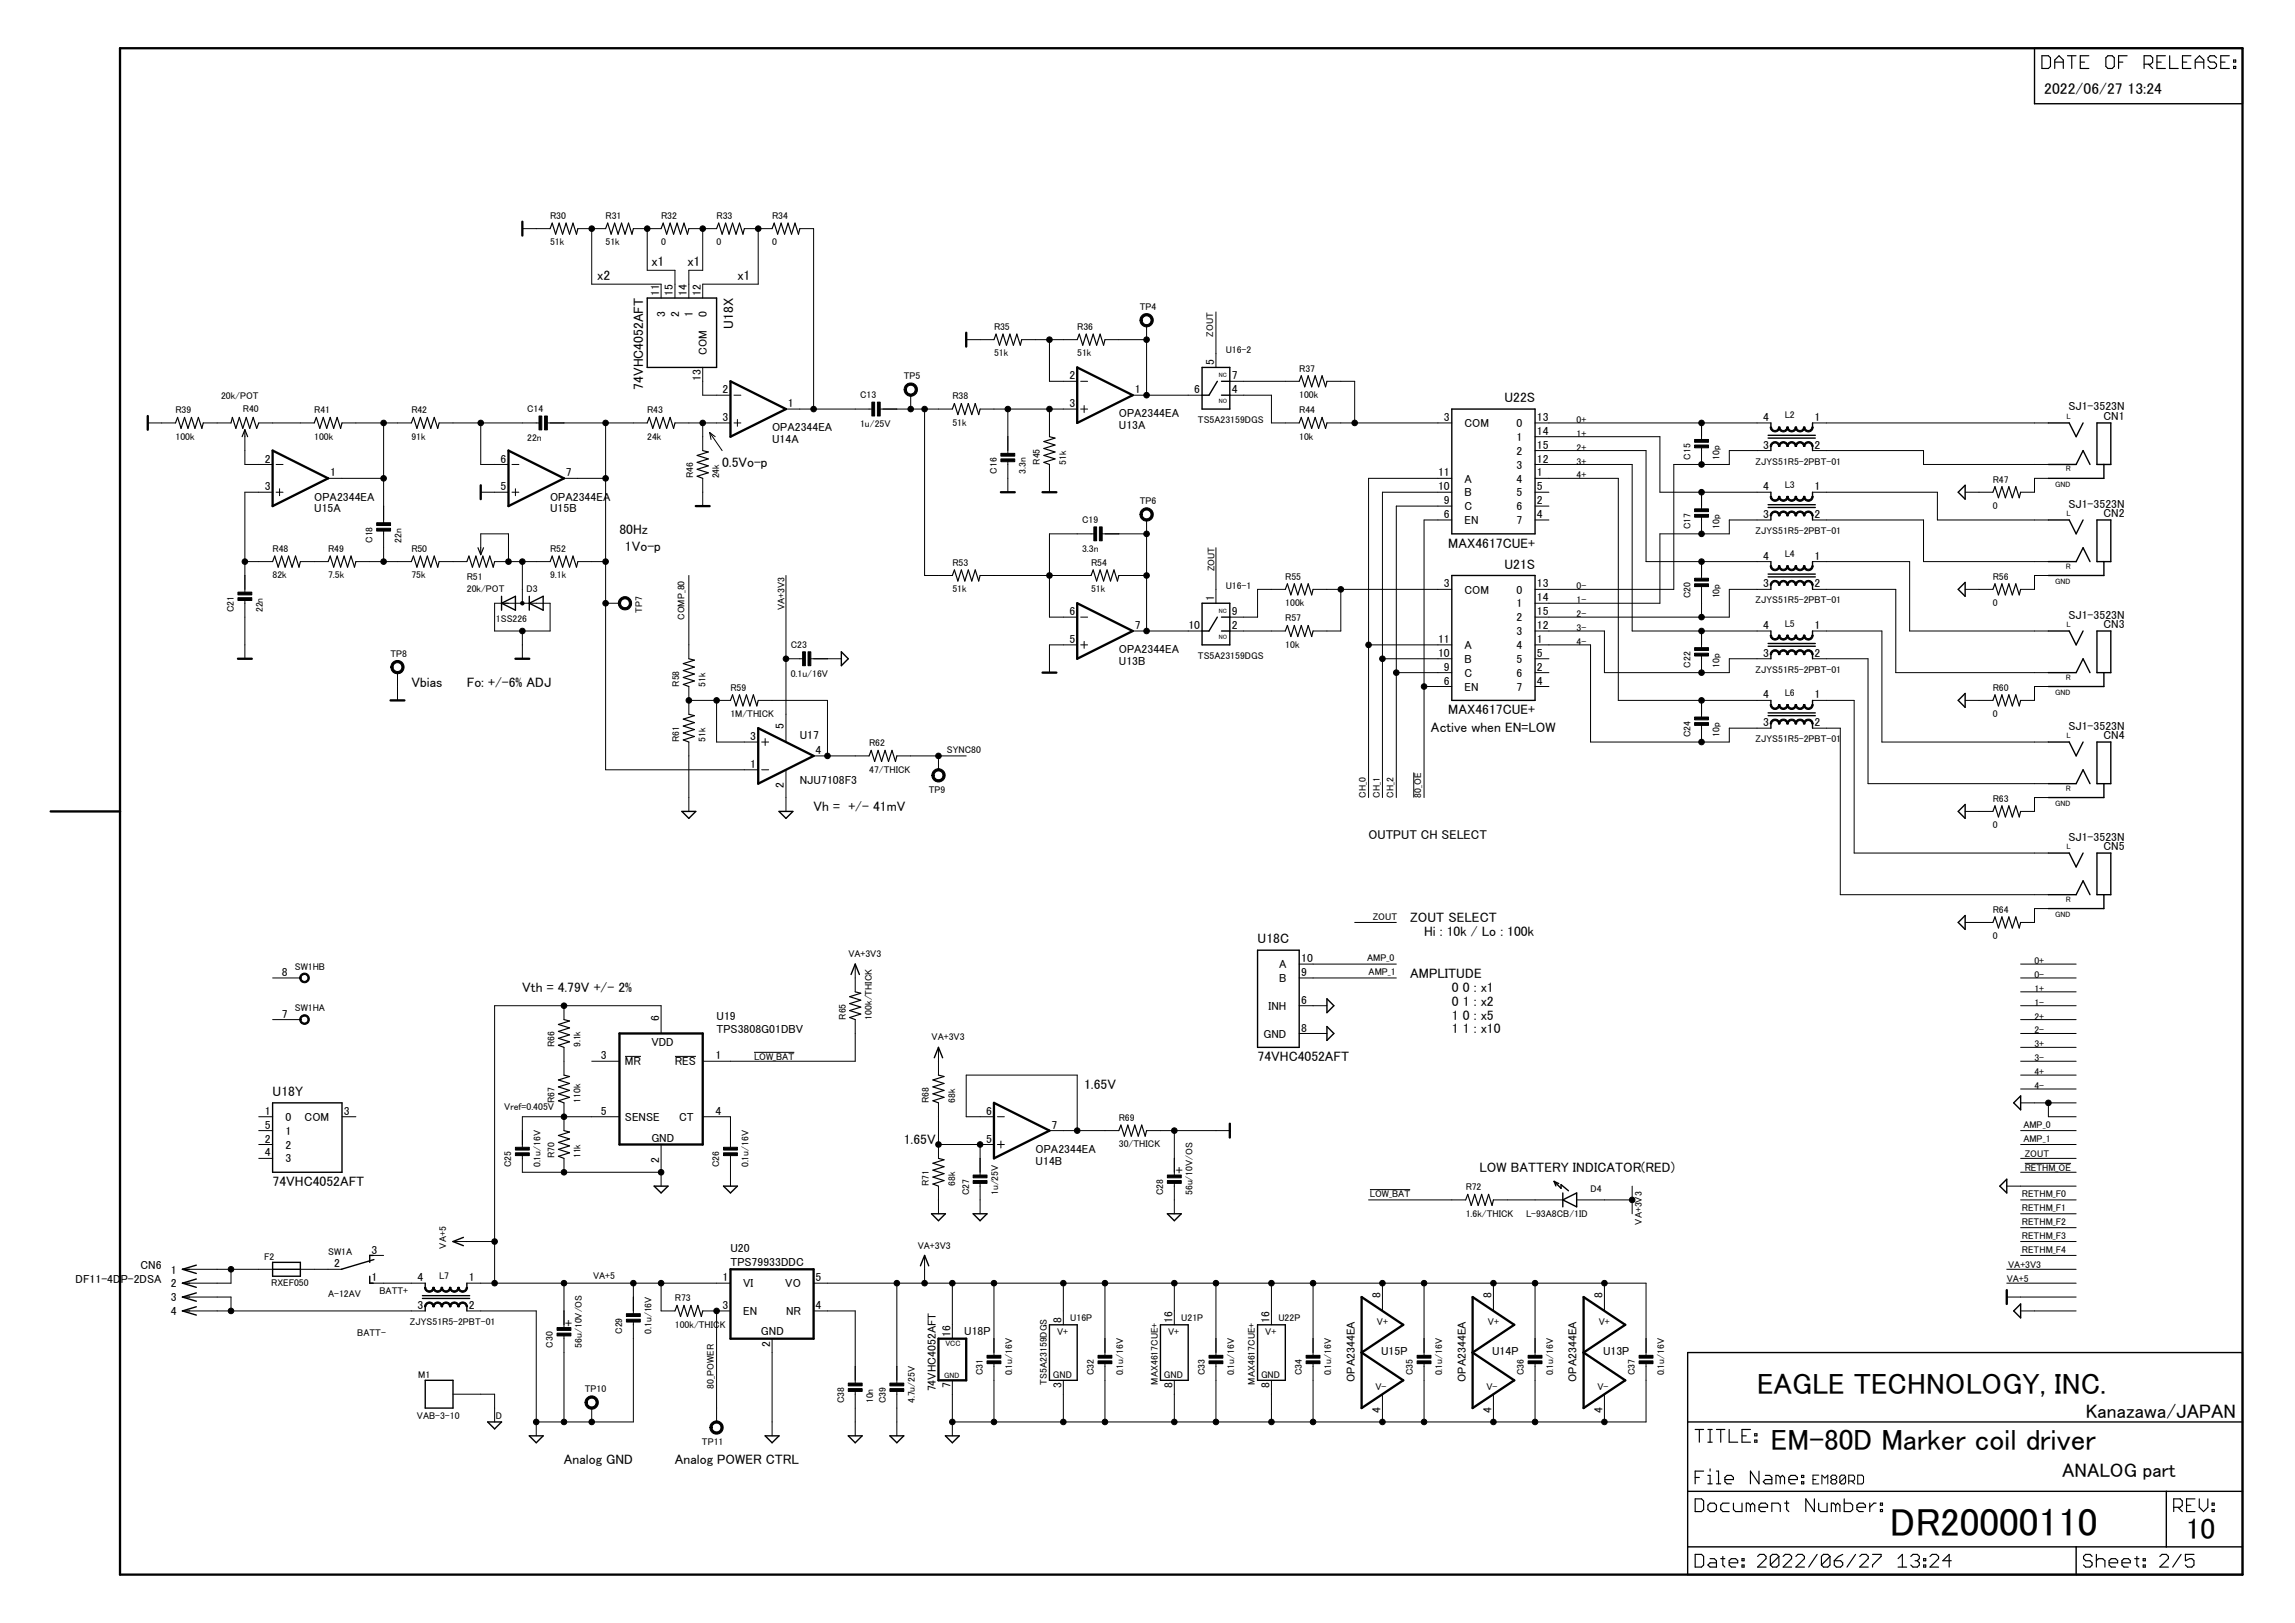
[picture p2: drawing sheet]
<svg xmlns="http://www.w3.org/2000/svg" width="420mm" height="297mm" viewBox="0 0 420 297" stroke-linecap="round" stroke-linejoin="round" font-family="sans-serif">
<defs><g id="words">
<text font-size="7.2" x="346" y="281.1">DR20000110</text>
<g font-size="5.4">
<text x="321.7" y="255.2">EAGLE TECHNOLOGY, INC.</text>
<text x="324.2" y="265.3">EM-80D Marker coil driver</text>
<text x="400.1" y="281.6">10</text>
</g>
<g font-size="3.6">
<text x="381.9" y="259.5">Kanazawa/JAPAN</text>
<text x="377.5" y="270.4">ANALOG part</text>
</g>
<g font-size="2.9">
<text x="374.2" y="17.2">2022/06/27</text>
<text x="389.5" y="17.2">13:24</text>
</g>
<g font-size="2.5">
<text x="109.3" y="51.2">x2</text>
<text x="119.2" y="48.7">x1</text>
<text x="125.8" y="48.7">x1</text>
<text x="135" y="51.2">x1</text>
<text x="134.2" y="60.1" transform="rotate(-90 134.2 60.1)">U18X</text>
<text x="117.7" y="71.3" transform="rotate(-90 117.7 71.3)">74VHC4052AFT</text>
<text x="275.4" y="73.6">U22S</text>
<text x="132.2" y="85.5">0.5Vo-p</text>
<text x="113.4" y="97.7">80Hz</text>
<text x="114.4" y="100.8">1Vo-p</text>
<text x="265.2" y="100.3">MAX4617CUE+</text>
<text x="275.4" y="104.1">U21S</text>
<text x="75.3" y="125.6">Vbias</text>
<text x="85.5" y="125.6">Fo: +/-6% ADJ</text>
<text x="265.2" y="130.7">MAX4617CUE+</text>
<text x="262" y="134">Active when EN=LOW</text>
<text x="149" y="148.5">Vh = +/- 41mV</text>
<text x="230.2" y="172.6">U18C</text>
<text x="258.2" y="168.8">ZOUT SELECT</text>
<text x="260.7" y="171.4">Hi : 10k / Lo : 100k</text>
<text x="258.2" y="179">AMPLITUDE</text>
<text x="95.6" y="181.5">Vth = 4.79V +/- 2%</text>
<text x="265.8" y="181.5">0</text>
<text x="265.8" y="184.1">0</text>
<text x="267.8" y="181.5">0 : x1</text>
<text x="267.8" y="184.1">1 : x2</text>
<text x="265.8" y="186.6">1</text>
<text x="265.8" y="189.1">1</text>
<text x="267.8" y="186.6">0 : x5</text>
<text x="267.8" y="189.1">1 : x10</text>
<text x="230.2" y="194.2">74VHC4052AFT</text>
<text x="49.9" y="200.6">U18Y</text>
<text x="198.5" y="199.3">1.65V</text>
<text x="165.5" y="209.5">1.65V</text>
<text x="215.2" y="215">+</text>
<text x="270.9" y="214.5">LOW BATTERY INDICATOR(RED)</text>
<text x="49.9" y="217.1">74VHC4052AFT</text>
<text x="103.5" y="243">+</text>
<text x="103.2" y="267.9">Analog GND</text>
<text x="123.6" y="267.9">Analog POWER CTRL</text>
</g>
<text font-size="2.3" x="250.6" y="153.6">OUTPUT CH SELECT</text>
<g font-size="2.1">
<text x="120.7" y="54.2" transform="rotate(-90 120.7 54.2)">11</text>
<text x="121.8" y="58" transform="rotate(-90 121.8 58)">3</text>
<text x="123.2" y="54.2" transform="rotate(-90 123.2 54.2)">15</text>
<text x="124.3" y="58" transform="rotate(-90 124.3 58)">2</text>
<text x="125.7" y="54.2" transform="rotate(-90 125.7 54.2)">14</text>
<text x="126.9" y="58" transform="rotate(-90 126.9 58)">1</text>
<text x="128.3" y="54.2" transform="rotate(-90 128.3 54.2)">12</text>
<text x="129.4" y="58" transform="rotate(-90 129.4 58)">0</text>
<text x="129.4" y="64.9" transform="rotate(-90 129.4 64.9)">COM</text>
<text x="128.3" y="69.8" transform="rotate(-90 128.3 69.8)">13</text>
<text x="132.3" y="72">2</text>
<text x="195.8" y="69.4">2</text>
<text x="207.7" y="72">1</text>
<text x="218.6" y="72">6</text>
<text x="222.3" y="66.9" transform="rotate(-90 222.3 66.9)">5</text>
<text x="225.5" y="69.4">7</text>
<text x="225.5" y="72">4</text>
<text x="132.3" y="77">3</text>
<text x="144.2" y="74.5">1</text>
<text x="195.8" y="74.5">3</text>
<text x="204.8" y="76.4">OPA2344EA</text>
<text x="264.4" y="77">3</text>
<text x="281.4" y="77">13</text>
<text x="322.8" y="77">4</text>
<text x="332.2" y="77">1</text>
<text x="378.7" y="75.1">SJ1-3523N</text>
<text x="385.1" y="76.9">CN1</text>
<text x="141.3" y="78.9">OPA2344EA</text>
<text x="141.3" y="81.1">U14A</text>
<text x="204.8" y="78.5">U13A</text>
<text x="268.1" y="78.2">COM</text>
<text x="277.6" y="78.2">0</text>
<text x="277.6" y="80.7">1</text>
<text x="277.6" y="83.2">2</text>
<text x="281.4" y="79.6">14</text>
<text x="281.4" y="82.1">15</text>
<text x="322.8" y="82.1">3</text>
<text x="332.2" y="82.1">2</text>
<text x="48.5" y="84.7">2</text>
<text x="48.5" y="89.7">3</text>
<text x="60.4" y="87.2">1</text>
<text x="91.6" y="84.7">6</text>
<text x="91.6" y="89.7">5</text>
<text x="103.6" y="87.2">7</text>
<text x="263.3" y="87.2">11</text>
<text x="263.3" y="89.7">10</text>
<text x="268.1" y="88.3">A</text>
<text x="277.6" y="85.8">3</text>
<text x="277.6" y="88.3">4</text>
<text x="281.4" y="84.7">12</text>
<text x="281.4" y="87.2">1</text>
<text x="281.4" y="89.7">5</text>
<text x="322.8" y="89.7">4</text>
<text x="332.2" y="89.7">1</text>
<text x="57.5" y="91.6">OPA2344EA</text>
<text x="57.5" y="93.8">U15A</text>
<text x="100.7" y="91.6">OPA2344EA</text>
<text x="100.7" y="93.8">U15B</text>
<text x="264.4" y="92.3">9</text>
<text x="264.4" y="94.8">6</text>
<text x="268.1" y="90.9">B</text>
<text x="268.1" y="93.4">C</text>
<text x="268.1" y="95.9">EN</text>
<text x="277.6" y="90.9">5</text>
<text x="277.6" y="93.4">6</text>
<text x="277.6" y="95.9">7</text>
<text x="281.4" y="92.3">2</text>
<text x="281.4" y="94.8">4</text>
<text x="322.8" y="94.8">3</text>
<text x="332.2" y="94.8">2</text>
<text x="378.7" y="92.9">SJ1-3523N</text>
<text x="385.1" y="94.7">CN2</text>
<text x="264.4" y="107.5">3</text>
<text x="281.4" y="107.5">13</text>
<text x="322.8" y="107.5">3</text>
<text x="322.8" y="102.4">4</text>
<text x="332.2" y="107.5">2</text>
<text x="332.2" y="102.4">1</text>
<text x="195.8" y="112.6">6</text>
<text x="222.3" y="110.1" transform="rotate(-90 222.3 110.1)">1</text>
<text x="225.5" y="112.6">9</text>
<text x="268.1" y="108.6">COM</text>
<text x="277.6" y="108.6">0</text>
<text x="277.6" y="111.2">1</text>
<text x="277.6" y="113.7">2</text>
<text x="281.4" y="110.1">14</text>
<text x="281.4" y="112.6">15</text>
<text x="378.7" y="113.2">SJ1-3523N</text>
<text x="195.8" y="117.7">5</text>
<text x="204.8" y="119.6">OPA2344EA</text>
<text x="207.7" y="115.1">7</text>
<text x="217.6" y="115.1">10</text>
<text x="225.5" y="115.1">2</text>
<text x="263.3" y="117.7">11</text>
<text x="268.1" y="118.8">A</text>
<text x="277.6" y="116.3">3</text>
<text x="277.6" y="118.8">4</text>
<text x="281.4" y="115.1">12</text>
<text x="281.4" y="117.7">1</text>
<text x="322.8" y="115.1">4</text>
<text x="332.2" y="115.1">1</text>
<text x="385.1" y="115">CN3</text>
<text x="204.8" y="121.7">U13B</text>
<text x="263.3" y="120.2">10</text>
<text x="264.4" y="122.8">9</text>
<text x="264.4" y="125.3">6</text>
<text x="268.1" y="121.3">B</text>
<text x="268.1" y="123.9">C</text>
<text x="277.6" y="121.3">5</text>
<text x="277.6" y="123.9">6</text>
<text x="281.4" y="120.2">5</text>
<text x="281.4" y="122.8">2</text>
<text x="281.4" y="125.3">4</text>
<text x="322.8" y="120.2">3</text>
<text x="332.2" y="120.2">2</text>
<text x="268.1" y="126.4">EN</text>
<text x="277.6" y="126.4">7</text>
<text x="322.8" y="127.8">4</text>
<text x="332.2" y="127.8">1</text>
<text x="137.4" y="135.5">3</text>
<text x="143.5" y="133.5" transform="rotate(-90 143.5 133.5)">5</text>
<text x="146.4" y="135.2">U17</text>
<text x="149.3" y="138">4</text>
<text x="322.8" y="132.9">3</text>
<text x="332.2" y="132.9">2</text>
<text x="378.7" y="133.5">SJ1-3523N</text>
<text x="385.1" y="135.3">CN4</text>
<text x="137.4" y="140.5">1</text>
<text x="146.4" y="143.4">NJU7108F3</text>
<text x="143.5" y="144.3" transform="rotate(-90 143.5 144.3)">2</text>
<text x="378.7" y="153.8">SJ1-3523N</text>
<text x="385.1" y="155.6">CN5</text>
<text x="51.6" y="178.6">8</text>
<text x="234.2" y="177.2">A</text>
<text x="234.2" y="179.7">B</text>
<text x="238.2" y="176.1">10</text>
<text x="238.2" y="178.6">9</text>
<text x="232.2" y="184.8">INH</text>
<text x="238.2" y="183.7">6</text>
<text x="51.6" y="186.2">7</text>
<text x="119.2" y="191.4">VDD</text>
<text x="120.7" y="186.8" transform="rotate(-90 120.7 186.8)">6</text>
<text x="131.2" y="189.1">TPS3808G01DBV</text>
<text x="131.2" y="186.6">U19</text>
<text x="231.3" y="189.9">GND</text>
<text x="238.2" y="188.8">8</text>
<text x="110" y="193.9">3</text>
<text x="114.4" y="195">MR</text>
<text x="123.6" y="195">RES</text>
<text x="131" y="193.9">1</text>
<text x="48.5" y="204">1</text>
<text x="48.5" y="206.6">5</text>
<text x="48.5" y="209.1">2</text>
<text x="52.2" y="205.1">0</text>
<text x="52.2" y="207.7">1</text>
<text x="55.8" y="205.1">COM</text>
<text x="63" y="204">3</text>
<text x="110" y="204">5</text>
<text x="114.4" y="205.1">SENSE</text>
<text x="119.2" y="208.9">GND</text>
<text x="124.3" y="205.1">CT</text>
<text x="131" y="204">4</text>
<text x="180.5" y="204">6</text>
<text x="180.5" y="209.1">5</text>
<text x="192.5" y="206.6">7</text>
<text x="48.5" y="211.6">4</text>
<text x="52.2" y="210.2">2</text>
<text x="52.2" y="212.8">3</text>
<text x="120.7" y="212.9" transform="rotate(-90 120.7 212.9)">2</text>
<text x="189.6" y="211">OPA2344EA</text>
<text x="189.6" y="213.1">U14B</text>
<text x="25.7" y="232.3">CN6</text>
<text x="31.3" y="233.1">1</text>
<text x="61.2" y="232">2</text>
<text x="68" y="229.4">3</text>
<text x="133.7" y="231.7">TPS79933DDC</text>
<text x="133.7" y="229.1">U20</text>
<text x="13.8" y="234.9">DF11-4D</text>
<text x="22.1" y="234.9">P-2DSA</text>
<text x="31.3" y="235.6">2</text>
<text x="31.3" y="238.2">3</text>
<text x="68" y="234.5">1</text>
<text x="76.4" y="239.6">3</text>
<text x="76.4" y="234.5">4</text>
<text x="85.8" y="239.6">2</text>
<text x="85.8" y="234.5">1</text>
<text x="132.3" y="234.5">1</text>
<text x="132.3" y="239.6">3</text>
<text x="136.1" y="235.6">VI</text>
<text x="143.8" y="235.6">VO</text>
<text x="149.3" y="234.5">5</text>
<text x="149.3" y="239.6">4</text>
<text x="252.7" y="237.6" transform="rotate(-90 252.7 237.6)">8</text>
<text x="273.1" y="237.6" transform="rotate(-90 273.1 237.6)">8</text>
<text x="293.4" y="237.6" transform="rotate(-90 293.4 237.6)">8</text>
<text x="31.3" y="240.7">4</text>
<text x="136.1" y="240.7">EN</text>
<text x="139.3" y="244.2">GND</text>
<text x="143.9" y="240.7">NR</text>
<text x="174" y="244.7" transform="rotate(-90 174 244.7)">16</text>
<text x="176.5" y="244.4">U18P</text>
<text x="194.3" y="242.1" transform="rotate(-90 194.3 242.1)">8</text>
<text x="214.6" y="242.1" transform="rotate(-90 214.6 242.1)">16</text>
<text x="232.4" y="242.1" transform="rotate(-90 232.4 242.1)">16</text>
<text x="141" y="246.4" transform="rotate(-90 141 246.4)">2</text>
<text x="252.8" y="248.1">U15P</text>
<text x="273.2" y="248.1">U14P</text>
<text x="293.5" y="248.1">U13P</text>
<text x="171.3" y="254.7" transform="rotate(-90 171.3 254.7)">74VHC4052AFT</text>
<text x="174" y="254.1" transform="rotate(-90 174 254.1)">7</text>
<text x="194.3" y="254.1" transform="rotate(-90 194.3 254.1)">3</text>
<text x="214.6" y="254.1" transform="rotate(-90 214.6 254.1)">8</text>
<text x="232.4" y="254.1" transform="rotate(-90 232.4 254.1)">8</text>
<text x="248" y="252.9" transform="rotate(-90 248 252.9)">OPA2344EA</text>
<text x="268.3" y="252.9" transform="rotate(-90 268.3 252.9)">OPA2344EA</text>
<text x="288.6" y="252.9" transform="rotate(-90 288.6 252.9)">OPA2344EA</text>
<text x="252.7" y="258.6" transform="rotate(-90 252.7 258.6)">4</text>
<text x="273.1" y="258.6" transform="rotate(-90 273.1 258.6)">4</text>
<text x="293.4" y="258.6" transform="rotate(-90 293.4 258.6)">4</text>
</g>
<g font-size="1.8">
<text x="100.7" y="40.1">R30</text>
<text x="110.9" y="40.1">R31</text>
<text x="121" y="40.1">R32</text>
<text x="131.2" y="40.1">R33</text>
<text x="141.3" y="40.1">R34</text>
<text x="100.7" y="44.9">51k</text>
<text x="110.9" y="44.9">51k</text>
<text x="121" y="44.9">0</text>
<text x="131.2" y="44.9">0</text>
<text x="141.3" y="44.9">0</text>
<text x="208.6" y="56.7">TP4</text>
<text x="182" y="65.2">51k</text>
<text x="182" y="60.4">R35</text>
<text x="197.2" y="65.2">51k</text>
<text x="197.2" y="60.4">R36</text>
<text x="222.1" y="61.7" transform="rotate(-90 222.1 61.7)">ZOUT</text>
<text x="224.4" y="64.6">U16-2</text>
<text x="165.5" y="69.4">TP5</text>
<text x="237.9" y="68">R37</text>
<text x="32.1" y="75.6">R39</text>
<text x="40.5" y="73.1">20k/POT</text>
<text x="44.5" y="75.3">R40</text>
<text x="57.5" y="75.6">R41</text>
<text x="75.3" y="75.6">R42</text>
<text x="96.5" y="75.4">C14</text>
<text x="118.5" y="75.6">R43</text>
<text x="157.5" y="72.8">C13</text>
<text x="174.4" y="77.9">51k</text>
<text x="174.4" y="73.1">R38</text>
<text x="219.3" y="77.4">TS5A23159DGS</text>
<text x="237.9" y="72.8">100k</text>
<text x="237.9" y="75.6">R44</text>
<text x="288.6" y="77.4">0+</text>
<text x="326.7" y="76.6">L2</text>
<text x="32.1" y="80.4">100k</text>
<text x="57.5" y="80.4">100k</text>
<text x="75.3" y="80.4">91k</text>
<text x="96.5" y="80.7">22n</text>
<text x="118.5" y="80.4">24k</text>
<text x="157.5" y="78.2">1u/25V</text>
<text x="237.9" y="80.4">10k</text>
<text x="288.6" y="79.9">1+</text>
<text x="288.6" y="82.5">2+</text>
<text x="126.9" y="87.6" transform="rotate(-90 126.9 87.6)">R46</text>
<text x="131.7" y="87.6" transform="rotate(-90 131.7 87.6)">24k</text>
<text x="182.5" y="86.7" transform="rotate(-90 182.5 86.7)">C16</text>
<text x="187.8" y="86.7" transform="rotate(-90 187.8 86.7)">3.3n</text>
<text x="190.4" y="85" transform="rotate(-90 190.4 85)">R45</text>
<text x="195.2" y="85" transform="rotate(-90 195.2 85)">51k</text>
<text x="288.6" y="85">3+</text>
<text x="288.6" y="87.6">4+</text>
<text x="309.5" y="84.1" transform="rotate(-90 309.5 84.1)">C15</text>
<text x="314.8" y="84.1" transform="rotate(-90 314.8 84.1)">10p</text>
<text x="321.4" y="85">ZJYS51R5-2PBT-01</text>
<text x="326.7" y="89.3">L3</text>
<text x="364.8" y="88.3">R47</text>
<text x="198.1" y="95.7">C19</text>
<text x="208.6" y="92.3">TP6</text>
<text x="364.8" y="93.1">0</text>
<text x="49.9" y="101">R48</text>
<text x="60.1" y="101">R49</text>
<text x="68.2" y="99.4" transform="rotate(-90 68.2 99.4)">C18</text>
<text x="73.5" y="99.4" transform="rotate(-90 73.5 99.4)">22n</text>
<text x="75.3" y="101">R50</text>
<text x="100.7" y="101">R52</text>
<text x="198.1" y="101">3.3n</text>
<text x="309.5" y="96.8" transform="rotate(-90 309.5 96.8)">C17</text>
<text x="314.8" y="96.8" transform="rotate(-90 314.8 96.8)">10p</text>
<text x="321.4" y="97.7">ZJYS51R5-2PBT-01</text>
<text x="326.7" y="102">L4</text>
<text x="49.9" y="105.8">82k</text>
<text x="60.1" y="105.8">7.5k</text>
<text x="75.3" y="105.8">75k</text>
<text x="85.5" y="106.1">R51</text>
<text x="100.7" y="105.8">9.1k</text>
<text x="174.4" y="103.6">R53</text>
<text x="199.8" y="103.6">R54</text>
<text x="222.4" y="104.6" transform="rotate(-90 222.4 104.6)">ZOUT</text>
<text x="224.4" y="107.7">U16-1</text>
<text x="235.3" y="106.1">R55</text>
<text x="288.6" y="107.9">0-</text>
<text x="364.8" y="106.1">R56</text>
<text x="42.8" y="112.1" transform="rotate(-90 42.8 112.1)">C21</text>
<text x="48.1" y="112.1" transform="rotate(-90 48.1 112.1)">22n</text>
<text x="85.5" y="108.4">20k/POT</text>
<text x="90.8" y="113.9">1SS226</text>
<text x="96.4" y="108.4">D3</text>
<text x="117.6" y="112.2" transform="rotate(-90 117.6 112.2)">TP7</text>
<text x="125.3" y="113.5" transform="rotate(-90 125.3 113.5)">COMP_80</text>
<text x="143.6" y="111.7" transform="rotate(-90 143.6 111.7)">VA+3V3</text>
<text x="174.4" y="108.4">51k</text>
<text x="199.8" y="108.4">51k</text>
<text x="235.3" y="110.9">100k</text>
<text x="235.3" y="113.7">R57</text>
<text x="288.6" y="110.4">1-</text>
<text x="288.6" y="113">2-</text>
<text x="309.5" y="109.5" transform="rotate(-90 309.5 109.5)">C20</text>
<text x="314.8" y="109.5" transform="rotate(-90 314.8 109.5)">10p</text>
<text x="321.4" y="110.4">ZJYS51R5-2PBT-01</text>
<text x="364.8" y="110.9">0</text>
<text x="144.8" y="118.5">C23</text>
<text x="235.3" y="118.5">10k</text>
<text x="288.6" y="115.5">3-</text>
<text x="288.6" y="118">4-</text>
<text x="326.7" y="114.7">L5</text>
<text x="71.5" y="120.2">TP8</text>
<text x="124.3" y="125.6" transform="rotate(-90 124.3 125.6)">R58</text>
<text x="129.1" y="125.6" transform="rotate(-90 129.1 125.6)">51k</text>
<text x="144.8" y="123.9">0.1u/16V</text>
<text x="219.3" y="120.6">TS5A23159DGS</text>
<text x="309.5" y="122.2" transform="rotate(-90 309.5 122.2)">C22</text>
<text x="314.8" y="122.2" transform="rotate(-90 314.8 122.2)">10p</text>
<text x="321.4" y="123.1">ZJYS51R5-2PBT-01</text>
<text x="133.7" y="131.2">1M/THICK</text>
<text x="133.7" y="126.4">R59</text>
<text x="326.7" y="127.4">L6</text>
<text x="364.8" y="131.2">0</text>
<text x="364.8" y="126.4">R60</text>
<text x="124.3" y="135.8" transform="rotate(-90 124.3 135.8)">R61</text>
<text x="129.1" y="135.8" transform="rotate(-90 129.1 135.8)">51k</text>
<text x="159.1" y="136.6">R62</text>
<text x="173.3" y="137.8">SYNC80</text>
<text x="309.5" y="134.9" transform="rotate(-90 309.5 134.9)">C24</text>
<text x="314.8" y="134.9" transform="rotate(-90 314.8 134.9)">10p</text>
<text x="321.4" y="135.8">ZJYS51R5-2PBT-01</text>
<text x="159.1" y="141.4">47/THICK</text>
<text x="170" y="145.1">TP9</text>
<text x="250" y="146" transform="rotate(-90 250 146)">CH_0</text>
<text x="252.6" y="146" transform="rotate(-90 252.6 146)">CH_1</text>
<text x="255.1" y="146" transform="rotate(-90 255.1 146)">CH_2</text>
<text x="260.2" y="146" transform="rotate(-90 260.2 146)">80_OE</text>
<text x="364.8" y="146.8">R63</text>
<text x="364.8" y="151.6">0</text>
<text x="364.8" y="167.1">R64</text>
<text x="251.3" y="168.3">ZOUT</text>
<text x="364.8" y="171.9">0</text>
<text x="54" y="177.5">SW1HB</text>
<text x="155.3" y="175.2">VA+3V3</text>
<text x="250.3" y="175.9">AMP_0</text>
<text x="250.6" y="178.5">AMP_1</text>
<text x="372.5" y="176.4">0+</text>
<text x="372.5" y="179">0-</text>
<text x="54" y="185.1">SW1HA</text>
<text x="372.5" y="181.5">1+</text>
<text x="372.5" y="184.1">1-</text>
<text x="101.5" y="191.7" transform="rotate(-90 101.5 191.7)">R66</text>
<text x="106.3" y="191.7" transform="rotate(-90 106.3 191.7)">9.1k</text>
<text x="154.8" y="186.6" transform="rotate(-90 154.8 186.6)">R65</text>
<text x="159.6" y="186.6" transform="rotate(-90 159.6 186.6)">100k/THICK</text>
<text x="170.5" y="190.4">VA+3V3</text>
<text x="372.5" y="186.6">2+</text>
<text x="372.5" y="189.1">2-</text>
<text x="372.5" y="191.7">3+</text>
<text x="138" y="194">LOW_BAT</text>
<text x="372.5" y="196.8">4+</text>
<text x="372.5" y="194.2">3-</text>
<text x="92.3" y="203.1">Vref=0.405V</text>
<text x="101.5" y="201.8" transform="rotate(-90 101.5 201.8)">R67</text>
<text x="106.3" y="201.8" transform="rotate(-90 106.3 201.8)">110k</text>
<text x="170.1" y="201.8" transform="rotate(-90 170.1 201.8)">R68</text>
<text x="174.9" y="201.8" transform="rotate(-90 174.9 201.8)">68k</text>
<text x="372.5" y="199.3">4-</text>
<text x="204.8" y="210">30/THICK</text>
<text x="204.8" y="205.2">R69</text>
<text x="370.4" y="206.4">AMP_0</text>
<text x="370.4" y="208.9">AMP_1</text>
<text x="93.6" y="213.6" transform="rotate(-90 93.6 213.6)">C25</text>
<text x="98.9" y="213.6" transform="rotate(-90 98.9 213.6)">0.1u/16V</text>
<text x="101.5" y="212" transform="rotate(-90 101.5 212)">R70</text>
<text x="106.3" y="212" transform="rotate(-90 106.3 212)">11k</text>
<text x="131.7" y="213.6" transform="rotate(-90 131.7 213.6)">C26</text>
<text x="137" y="213.6" transform="rotate(-90 137 213.6)">0.1u/16V</text>
<text x="370.7" y="211.7">ZOUT</text>
<text x="370.7" y="214.3">RETHM_OE</text>
<text x="170.1" y="217.1" transform="rotate(-90 170.1 217.1)">R71</text>
<text x="174.9" y="217.1" transform="rotate(-90 174.9 217.1)">68k</text>
<text x="177.4" y="218.7" transform="rotate(-90 177.4 218.7)">C27</text>
<text x="182.7" y="218.7" transform="rotate(-90 182.7 218.7)">1u/25V</text>
<text x="213" y="218.7" transform="rotate(-90 213 218.7)">C28</text>
<text x="218.3" y="218.7" transform="rotate(-90 218.3 218.7)">56u/10V/OS</text>
<text x="250.8" y="219.1">LOW_BAT</text>
<text x="268.3" y="217.9">R72</text>
<text x="291.2" y="218.1">D4</text>
<text x="370.2" y="219.1">RETHM_F0</text>
<text x="370.2" y="221.6">RETHM_F1</text>
<text x="268.3" y="222.7">1.6k/THICK</text>
<text x="279.4" y="222.7">L-93A8CB/1ID</text>
<text x="300.6" y="224.1" transform="rotate(-90 300.6 224.1)">VA+3V3</text>
<text x="370.2" y="224.2">RETHM_F2</text>
<text x="370.2" y="226.7">RETHM_F3</text>
<text x="48.4" y="230.5">F2</text>
<text x="60.1" y="229.8">SW1A</text>
<text x="81.7" y="228.5" transform="rotate(-90 81.7 228.5)">VA+5</text>
<text x="168" y="228.5">VA+3V3</text>
<text x="367.6" y="232.1">VA+3V3</text>
<text x="370.2" y="229.3">RETHM_F4</text>
<text x="49.7" y="235.4">RXEF050</text>
<text x="60.1" y="237.4">A-12AV</text>
<text x="69.5" y="236.9">BATT+</text>
<text x="80.4" y="234">L7</text>
<text x="108.6" y="234.1">VA+5</text>
<text x="123.6" y="238.2">R73</text>
<text x="367.4" y="234.6">VA+5</text>
<text x="65.4" y="244.5">BATT-</text>
<text x="75.1" y="242.5">ZJYS51R5-2PBT-01</text>
<text x="113.9" y="244.1" transform="rotate(-90 113.9 244.1)">C29</text>
<text x="119.2" y="244.1" transform="rotate(-90 119.2 244.1)">0.1u/16V</text>
<text x="123.6" y="243">100k/THICK</text>
<text x="193.5" y="244.2">V+</text>
<text x="195.9" y="241.7">U16P</text>
<text x="213.9" y="244.2">V+</text>
<text x="216.3" y="241.7">U21P</text>
<text x="231.6" y="244.2">V+</text>
<text x="234" y="241.7">U22P</text>
<text x="252.1" y="242.5">V+</text>
<text x="272.4" y="242.5">V+</text>
<text x="292.7" y="242.5">V+</text>
<text x="101.2" y="246.7" transform="rotate(-90 101.2 246.7)">C30</text>
<text x="106.5" y="246.7" transform="rotate(-90 106.5 246.7)">56u/10V/OS</text>
<text x="179.9" y="251.7" transform="rotate(-90 179.9 251.7)">C31</text>
<text x="185.3" y="251.7" transform="rotate(-90 185.3 251.7)">0.1u/16V</text>
<text x="200.3" y="251.7" transform="rotate(-90 200.3 251.7)">C32</text>
<text x="205.6" y="251.7" transform="rotate(-90 205.6 251.7)">0.1u/16V</text>
<text x="220.6" y="251.7" transform="rotate(-90 220.6 251.7)">C33</text>
<text x="225.9" y="251.7" transform="rotate(-90 225.9 251.7)">0.1u/16V</text>
<text x="238.4" y="251.7" transform="rotate(-90 238.4 251.7)">C34</text>
<text x="243.7" y="251.7" transform="rotate(-90 243.7 251.7)">0.1u/16V</text>
<text x="258.7" y="251.7" transform="rotate(-90 258.7 251.7)">C35</text>
<text x="264" y="251.7" transform="rotate(-90 264 251.7)">0.1u/16V</text>
<text x="279" y="251.7" transform="rotate(-90 279 251.7)">C36</text>
<text x="284.3" y="251.7" transform="rotate(-90 284.3 251.7)">0.1u/16V</text>
<text x="299.3" y="251.7" transform="rotate(-90 299.3 251.7)">C37</text>
<text x="304.6" y="251.7" transform="rotate(-90 304.6 251.7)">0.1u/16V</text>
<text x="76.6" y="252.1">M1</text>
<text x="107.1" y="254.8">TP10</text>
<text x="130.7" y="254.2" transform="rotate(-90 130.7 254.2)">80_POWER</text>
<text x="154.5" y="256.8" transform="rotate(-90 154.5 256.8)">C38</text>
<text x="159.9" y="256.8" transform="rotate(-90 159.9 256.8)">10n</text>
<text x="162.2" y="256.8" transform="rotate(-90 162.2 256.8)">C39</text>
<text x="167.5" y="256.8" transform="rotate(-90 167.5 256.8)">4.7u/25V</text>
<text x="191.6" y="253.4" transform="rotate(-90 191.6 253.4)">TS5A23159DGS</text>
<text x="192.8" y="252.1">GND</text>
<text x="211.9" y="253.4" transform="rotate(-90 211.9 253.4)">MAX4617CUE+</text>
<text x="213.1" y="252.1">GND</text>
<text x="229.7" y="253.4" transform="rotate(-90 229.7 253.4)">MAX4617CUE+</text>
<text x="230.9" y="252.1">GND</text>
<text x="251.8" y="254.4">V-</text>
<text x="272.1" y="254.4">V-</text>
<text x="292.5" y="254.4">V-</text>
<text x="76.3" y="259.7">VAB-3-10</text>
<text x="90.8" y="259.7">D</text>
<text x="128.5" y="264.4">TP11</text>
</g>
<g font-size="1.4">
<text x="378.3" y="76.6">L</text>
<text x="376.3" y="89.1">GND</text>
<text x="378.2" y="86.3">R</text>
<text x="378.3" y="94.4">L</text>
<text x="376.3" y="106.9">GND</text>
<text x="378.2" y="104.1">R</text>
<text x="378.3" y="114.7">L</text>
<text x="378.2" y="124.4">R</text>
<text x="376.3" y="127.2">GND</text>
<text x="378.3" y="135">L</text>
<text x="376.3" y="147.5">GND</text>
<text x="378.2" y="144.7">R</text>
<text x="378.3" y="155.4">L</text>
<text x="376.3" y="167.8">GND</text>
<text x="378.2" y="165">R</text>
<text x="173.1" y="246.4">VCC</text>
<text x="172.8" y="252.2">GND</text>
</g>
<g font-size="1.1">
<text x="223.1" y="69">NC</text>
<text x="223.1" y="73.8">NO</text>
<text x="223.1" y="112.2">NC</text>
<text x="223.1" y="117">NO</text>
</g>
</g></defs>
<g fill="none" stroke="#000" stroke-width=".18">
<path d="M95.6 41.8h5.1M105.8 41.8h5.1M108.3 41.8v10.2h12.7v2.5M116 41.8h5M118.5 41.8v7.7h5.1v5M126.1 41.8h5.1M128.7 41.8v7.7h-2.6v5M136.3 41.8h5.1M138.8 41.8v10.2h-10.1v2.5M146.4 41.8h2.5v33.1M209.9 59.6v12.7M222.6 57.1v10.1"/>
<path d="M27.1 77.4h5M37.2 77.4h5.1M44.8 79.9v5.1h5.1M47.4 77.4h10.1M62.6 77.4h12.7M70.2 77.4v18.3M80.4 77.4h18.3M88 77.4v7.6h5.1M100.2 77.4h18.3M110.9 77.4v63.5h27.9M123.6 77.4h10.1M128.7 67.2v5.1h5"/>
<path d="M128.7 77.4v5.1M129.9 79.2l2.3 3.3M129.9 79.2l.3 1.2M129.9 79.2l1 .7M134.4 77.4h1.2M134.4 72.3h1.2M135 76.8v1.2M143.9 74.9h15.7M161.1 74.9h13.2M166.7 72.3v2.6M169.3 74.9v30.4h5M176.9 62.2h5.1"/>
<path d="M179.4 74.9h17.8M184.5 74.9v8.1M187 62.2h10.2M192.1 62.2v7.6h5.1M192.1 74.9v5M197.8 74.9h1.3M197.8 69.8h1.3M198.5 74.2v1.3M202.3 62.2h7.6M207.4 72.3h12.7M225.1 72.3h7.7v5.1h5M225.1 69.8h12.7"/>
<path d="M242.9 77.4h22.9M242.9 69.8h5.1v7.6M281 79.9h22.9v10.2h20.3M281 77.4h43.2M311.5 77.4v3M331.8 77.4h43.2M49.9 90.1h-5.1v18.3M50.5 90.1h1.3M50.5 85h1.3M51.2 89.5v1.2M60.1 87.5h10.1M70.2 97.2v5.6"/>
<path d="M88 90.1h5.1M93.7 90.1h1.3M93.7 85h1.3M94.4 89.5v1.2M103.3 87.5h7.6M128.7 87.5v5.1M184.5 84.5v5.6M192.1 85v5.1M200.3 97.7h-8.2v15.2h5.1M201.8 97.7h8.1M209.9 95.2v20.3M265.8 90.1h-12.7v55.9"/>
<path d="M265.8 87.5h-15.3v58.5M265.8 95.2h-5.1v50.8M265.8 92.6h-10.2v53.4M281 90.1h2.6M281 85h17.8v30.5h25.4M281 87.5h15.3v40.7h27.9M281 82.5h20.3v20.3h22.9M281 92.6h2.6M281 95.2h2.6M311.5 82v3M311.5 90.1v3M311.5 94.7v3"/>
<path d="M324.2 82.5h-7.6v2.5h-10.2v22.9h-25.4M324.2 95.2h-7.6v2.5h-12.7v12.7h-22.9M331.8 90.1h22.9v5.1h20.3M331.8 82.5h20.3v2.5h22.9M331.8 95.2h20.3v7.6h22.9M359.8 90.1h5M375 87.5h-2.5v2.6h-2.6M44.8 102.8h5.1M44.8 109.9v10.7M55 102.8h5.1M65.2 102.8h10.1M80.4 102.8h5.1"/>
<path d="M88 100.2v-2.5h5.1v5.1M90.6 110.4h10.1v5.1h-10.1zM90.6 102.8h10.1M95.6 102.8v7.6M95.6 115.5v5.1M105.8 102.8h5.1M110.9 110.4h2.5M126.1 105.3v15.3M143.9 105.3v30.5M179.4 105.3h20.3M197.2 118h-5.1v5.1M197.8 118h1.3"/>
<path d="M197.8 112.9h1.3M198.5 117.4v1.3M204.8 105.3h5.1M207.4 115.5h12.7M222.6 100.2v10.2M225.1 115.5h10.2M235.3 107.9h-5.1v5h-5.1M240.4 107.9h25.4M245.5 107.9v7.6h-5.1M250.5 118h15.3M281 118h10.2v17.8h25.4v-2.5h7.6M281 115.5h12.7v7.6h22.9v-2.5h7.6"/>
<path d="M311.5 102.8v3M311.5 107.4v5.5M311.5 115.5v3M324.2 107.9h-7.6v5h-35.6M331.8 115.5h12.7v20.3h30.5M331.8 102.8h17.8v12.7h25.4M331.8 107.9h15.3v15.2h27.9M359.8 107.9h5M375 105.3h-2.5v2.6h-2.6M72.8 123.1v5.1M126.1 125.6v5.1M126.1 135.8v12.7"/>
<path d="M126.1 128.2h7.6M131.2 128.2v7.6h7.6M138.8 128.2h12.7v10.1M139.4 135.8h1.3M140.1 135.2v1.2M143.9 120.6h3M148.4 120.6h5.6M148.9 138.3h10.2M164.2 138.3h12.7M171.8 138.3v2.6M253.1 120.6h12.7M255.6 123.1h10.2"/>
<path d="M260.7 125.6h5.1M281 120.6h2.6M281 123.1h2.6M281 125.6h2.6M311.5 120.1v3M311.5 128.2v3M311.5 132.8v3M331.8 128.2h7.6v27.9h35.6M331.8 120.6h10.2v22.8h33M331.8 133.3h5.1v30.4h38.1M359.8 128.2h5M375 125.6h-2.5v2.6h-2.6"/>
<path d="M139.4 140.9h1.3M143.9 140.9v7.6M258.8 141.4v4.6M359.8 148.5h5M375 146h-2.5v2.5h-2.6M49.9 179h5.1M156.6 176.4v5.1M237.8 176.4h17.8M237.8 179h17.8M248 168.8h7.6M359.8 168.8h5M369.9 176.4h10.2"/>
<path d="M369.9 179h10.2M375 166.3h-2.5v2.5h-2.6M49.9 186.6h5.1M103.3 184.1v2.5M103.3 191.7v5.1M108.3 194.2h5.1M114.4 193.3h2.9M121 189.1v-5h-30.4v50.7M123.6 193.3h3.8M138 192.6h7.4M156.6 186.6v7.6h-27.9M171.8 191.7v5.1"/>
<path d="M237.8 184.1h5.1M237.8 189.1h5.1M369.9 194.2h10.2M369.9 184.1h10.2M369.9 189.1h10.2M369.9 186.6h10.2M369.9 196.8h10.2M369.9 181.5h10.2M369.9 191.7h10.2M369.9 199.3h10.2M47.4 204.4h2.5M47.4 209.5h2.5"/>
<path d="M47.4 206.9h2.5M47.4 212h2.5M62.6 204.4h2.6M95.6 211.5v3h25.4M103.3 201.8v5.1M103.3 212v2.5M113.4 204.4h-17.8v5.6M121 209.5v7.6M128.7 204.4h5v5.6M133.7 211.5v5.6M171.8 209.5h10.2M171.8 201.8v10.2"/>
<path d="M171.8 217.1v5M179.4 209.5v5.6M179.4 216.6v5.5M182 204.4h-5.1v-7.6h20.3v10.1M182.6 204.4h1.3M182.6 209.5h1.3M183.2 208.8v1.3M192.1 206.9h12.7M209.9 206.9h15.2M215 206.9v8.2M215 216.6v5.5M250.5 219.6h17.8"/>
<path d="M250.8 217.7h7.4M273.4 219.6h12.7M288.6 219.6h10.2M298.8 217.1v5M367.4 217.1h12.7M369.9 209.5h10.2M369.9 206.9h10.2M369.9 212h10.2M369.9 219.6h10.2M369.9 201.8h10.2M369.9 214.5h10.2M370.7 212.9h8.5"/>
<path d="M375 201.8v2.6h5.1M34.7 239.9h43.2M34.7 232.3h15.2M34.7 237.4h7.6v2.5M42.3 232.3v2.5h-7.6M55 232.3h7.6M67.7 234.8h10.2M67.7 229.8h2.5M82.9 227.2h7.7M85.5 239.9h12.7v22.9M85.5 234.8h48.2M103.3 234.8v8.2"/>
<path d="M116 234.8v5.6M121 234.8v5.1h2.6M128.7 239.9h5M131.2 239.9v20.3M148.9 239.9h7.7v13.2M148.9 234.8h152.4v13.3M164.2 234.8v18.3M169.3 229.8v5M174.3 234.8v10.2M182 234.8v13.3M194.7 234.8v7.7M202.3 234.8v13.3"/>
<path d="M215 234.8v7.7M222.6 234.8v13.3M232.8 234.8v7.7M240.4 234.8v13.3M253.1 234.8v5.1M260.7 234.8v13.3M273.4 234.8v5.1M281 234.8v13.3M293.7 234.8v5.1M367.4 234.8h12.7M367.4 232.3h12.7M367.4 237.4h12.7"/>
<path d="M369.9 239.9h10.2M369.9 227.2h10.2M369.9 229.8h10.2M369.9 222.1h10.2M369.9 224.7h10.2M82.9 255.2h7.7v5M103.3 244.5v15.7M108.3 257.7v2.5M116 242v18.2h-17.8M141.4 245v17.8M156.6 254.7v8.1M164.2 254.7v8.1"/>
<path d="M174.3 252.6v10.2M182 249.6v10.6M194.7 252.6v7.6M202.3 249.6v10.6M215 252.6v7.6M222.6 249.6v10.6M232.8 252.6v7.6M240.4 249.6v10.6M253.1 255.2v5M260.7 249.6v10.6M273.4 255.2v5M281 249.6v10.6"/>
<path d="M293.7 255.2v5M301.3 249.6v10.6h-127"/>
</g>
<g fill="none" stroke="#000" stroke-width=".42">
<path d="M22 8.8h388.5v279.4h-388.5zM95.6 40.6v2.5M27.1 76.1v2.6M133.7 69.8l10.2 5.1-10.2 5zM176.9 60.9v2.5M197.2 67.2l10.2 5.1-10.2 5.1zM49.9 82.5l10.2 5-10.2 5.1zM88 88.8v2.6M93.1 82.5l10.2 5-10.2 5.1zM127.4 92.6h2.5M183.2 90.1h2.6M190.9 90.1h2.5"/>
<path d="M197.2 110.4l10.2 5.1-10.2 5.1zM43.6 120.6h2.5M71.5 128.2h2.5M94.4 120.6h2.5M138.8 133.3l10.1 5-10.1 5.1zM190.9 123.1h2.5M9.3 148.5h12.7M113.4 189.1h15.3v20.4h-15.3zM182 201.8l10.1 5.1-10.1 5.1zM225.1 205.7v2.5M133.7 232.3h15.2v12.7h-15.2zM249.3 237.4l7.6 5.1-7.6 5 7.6 5.1-7.6 5.1z"/>
<path d="M269.6 237.4l7.6 5.1-7.6 5 7.6 5.1-7.6 5.1zM289.9 237.4l7.6 5.1-7.6 5 7.6 5.1-7.6 5.1zM367.4 236.1v2.6M171.8 245h5.1v7.6h-5.1z"/>
</g>
<g fill="none" stroke="#000" stroke-width=".25">
<path d="M372.5 8.8h38v10.2h-38zM118.5 54.5h12.7v12.7h-12.7zM220.1 67.2h5v7.7h-5zM222.9 69.8l-1.6 2.5h-1.2M223.6 69.8h1.5M223.6 72.3h1.5M265.8 74.9h15.2v22.8h-15.2zM323.7 79.7h8.6M324.2 77.4v.7M331.8 77.4v.7M375 77.4h3.8l1.3 2.5 1.3-2.5M383.9 77.4h2.5v7.6h-2.5z"/>
<path d="M323.7 80.2h8.6M323.7 92.4h8.6M323.7 92.9h8.6M324.2 81.7v.8M324.2 90.1v.7M324.2 94.4v.8M331.8 81.7v.8M331.8 90.1v.7M331.8 94.4v.8M359.8 88.8v2.6l-1.3-1.3zM375 85h5.1l1.3-2.5 1.2 2.5M375 95.2h3.8l1.3 2.5 1.3-2.5"/>
<path d="M383.9 95.2h2.5v7.6h-2.5zM385.2 85v2.5h-10.2M91.8 110.4l2.6-1.3v2.6zM91.8 109.1v2.6M96.9 110.4l2.5-1.3v2.6zM96.9 109.1v2.6M154 119.3l1.3 1.3-1.3 1.2zM220.1 110.4h5v7.6h-5zM222.9 112.9l-1.6 2.6h-1.2M223.6 112.9h1.5M223.6 115.5h1.5M265.8 105.3h15.2v22.9h-15.2z"/>
<path d="M323.7 105.1h8.6M323.7 105.6h8.6M323.7 117.8h8.6M323.7 118.3h8.6M324.2 102.8v.7M324.2 107.1v.8M324.2 115.5v.7M324.2 119.8v.8M331.8 102.8v.7M331.8 107.1v.8M331.8 115.5v.7M331.8 119.8v.8"/>
<path d="M359.8 106.6v2.5l-1.3-1.2zM375 115.5h3.8l1.3 2.5 1.3-2.5M375 102.8h5.1l1.3-2.6 1.2 2.6M383.9 115.5h2.5v7.6h-2.5zM385.2 102.8v2.5h-10.2M323.7 130.5h8.6M323.7 131h8.6M324.2 128.2v.7M324.2 132.5v.8M331.8 128.2v.7M331.8 132.5v.8M359.8 126.9v2.6l-1.3-1.3z"/>
<path d="M375 123.1h5.1l1.3-2.5 1.2 2.5M375 135.8h3.8l1.3 2.5 1.3-2.5M383.9 135.8h2.5v7.6h-2.5zM385.2 123.1v2.5h-10.2M124.8 148.5h2.6l-1.3 1.3zM142.6 148.5h2.6l-1.3 1.3zM359.8 147.2v2.6l-1.3-1.3zM375 143.4h5.1l1.3-2.5 1.2 2.5M375 156.1h3.8l1.3 2.6 1.3-2.6M383.9 156.1h2.5v7.6h-2.5zM385.2 143.4v2.6h-10.2M155.8 178.4l.8-2 .7 2"/>
<path d="M230.2 173.9h7.6v17.8h-7.6zM359.8 167.6v2.5l-1.3-1.3zM375 163.7h5.1l1.3-2.5 1.2 2.5M385.2 163.7v2.6h-10.2M171 193.6l.8-1.9 .8 1.9M242.9 182.8l1.3 1.3-1.3 1.2zM242.9 187.9l1.3 1.2-1.3 1.3zM49.9 201.8h12.7v12.7h-12.7zM119.8 217.1h2.5l-1.3 1.2zM132.5 217.1h2.5l-1.3 1.2zM284.5 216.2l.9 .4M284.8 217l-.3-.8 1.3 1.3v-.7l1.3 1.1"/>
<path d="M286.1 219.6l2.5-1.3v2.6zM286.1 218.3v2.6M367.4 215.8v2.5l-1.3-1.2zM369.9 200.6v2.5l-1.2-1.3zM33.4 232.3h1.3M33.4 232.3l2.5 .8M33.4 234.8h1.3M33.4 234.8l2.5 .8M33.4 237.4h1.3M33.4 237.4l2.5 .7M33.4 239.9h1.3M33.4 239.9l2.5 .8"/>
<path d="M35.9 231.5l-2.5 .8M35.9 234.1l-2.5 .7M35.9 236.6l-2.5 .8M35.9 239.2l-2.5 .7M49.9 231h5.1v2.6h-5.1zM49.9 232.3h5.1M67.7 233.6v1.2h.6M68.3 229.8h-.6v1.2M68.5 230.5l-6 1.8M77.3 237.1h8.7M77.3 237.6h8.7M77.9 234.8v.8"/>
<path d="M77.9 239.2v.7M84.8 226.5l-1.9 .7 1.9 .8M85.5 234.8v.8M85.5 239.2v.7M168.5 231.7l.8-1.9 .7 1.9M170.5 222.1h2.6l-1.3 1.3zM178.2 222.1h2.5l-1.3 1.3zM213.7 222.1h2.6l-1.3 1.3zM369.9 238.7v2.5l-1.2-1.3zM77.9 252.6h5v5.1h-5zM192.1 242.5h5.1v10.1h-5.1zM212.4 242.5h5.1v10.1h-5.1z"/>
<path d="M230.2 242.5h5.1v10.1h-5.1zM309 247.5h101.5v40.7h-101.5zM89.3 260.2h2.5l-1.2 1.3zM96.9 262.8h2.5l-1.2 1.3zM140.1 262.8h2.5l-1.2 1.3zM155.3 262.8h2.5l-1.2 1.3zM162.9 262.8h2.6l-1.3 1.3zM173.1 262.8h2.5l-1.3 1.3zM309 272.9h101.5M309 260.2h101.5M396.6 272.9v10.2M309 283.1h101.5"/>
<path d="M380.1 283.1v5.1"/>
</g>
<g fill="none" stroke="#000" stroke-width=".21">
<path d="M373.8 10.2h1.2l.4 .4v1.5l-.4 .4h-1.2zM376.2 12.5v-1.5l.8-.8 .7 .8v1.5M376.2 11.4h1.5M378.5 10.2h1.6M379.3 10.2v2.3M380.9 11.4h.7M382.4 10.2h-1.5v2.3h1.5M385.5 10.6l.4-.4h.8l.4 .4v1.5l-.4 .4h-.8l-.4-.4zM387.9 11.4h.7M389.4 10.2h-1.5v2.3M392.5 11.7h1.2l.4-.3v-.8l-.4-.4h-1.2v2.3M393.3 11.7l.8 .8"/>
<path d="M394.9 11.4h.8M396.4 10.2h-1.5v2.3h1.5M397.2 10.2v2.3h1.6M399.6 11.4h.7M401.1 10.2h-1.5v2.3h1.5M401.9 11.4h1.6M401.9 12.5v-1.5l.8-.8 .8 .8v1.5M405.8 10.6l-.4-.4h-.8l-.4 .4v.4l.4 .4h.8l.4 .3v.4l-.4 .4h-.8l-.4-.4M406.6 11.4h.8M408.1 10.2h-1.5v2.3h1.5M408.9 12.1h.4v.4h-.4zM408.9 11h.4v.4h-.4z"/>
<path d="M100.7 41.8l.4-1 .6 2.1 .7-2.1 .6 2.1 .6-2.1 .7 2.1 .6-2.1 .6 2.1 .3-1.1M110.9 41.8l.4-1 .6 2.1 .6-2.1 .7 2.1 .6-2.1 .6 2.1 .7-2.1 .6 2.1 .3-1.1M121 41.8l.4-1 .6 2.1 .7-2.1 .6 2.1 .7-2.1 .6 2.1 .6-2.1 .7 2.1 .2-1.1M131.2 41.8l.4-1 .6 2.1 .6-2.1 .7 2.1 .6-2.1 .6 2.1 .7-2.1 .6 2.1 .3-1.1M141.4 41.8l.3-1 .7 2.1 .6-2.1 .6 2.1 .7-2.1 .6 2.1 .6-2.1 .7 2.1 .2-1.1M32.1 77.4l.4-1 .6 2 .7-2 .6 2 .7-2 .6 2 .6-2 .7 2 .2-1M42.3 77.4l.2-1 .7 2 .6-2 .6 2 .7-2 .6 2 .7-2 .6 2 .4-1M44.8 78.7v1.2M44.8 78.7l.5 1.2M44.8 78.7l-.5 1.2M57.5 77.4l.4-1 .6 2 .7-2 .6 2 .7-2 .6 2 .6-2 .7 2 .2-1M75.3 77.4l.4-1 .6 2 .7-2 .6 2 .6-2 .7 2 .6-2 .6 2 .3-1"/>
<path d="M118.5 77.4l.4-1 .6 2 .6-2 .7 2 .6-2 .6 2 .7-2 .6 2 .3-1M174.3 74.9l.4-1 .7 2 .6-2 .6 2 .7-2 .6 2 .6-2 .7 2 .2-1M182 62.2l.4-1 .6 2 .6-2 .7 2 .6-2 .6 2 .7-2 .6 2 .2-1M192.1 79.9l1 .3-2 .6 2 .6-2 .7 2 .6-2 .7 2 .6-2 .6 1 .4M197.2 62.2l.4-1 .6 2 .7-2 .6 2 .6-2 .7 2 .6-2 .6 2 .3-1M237.8 69.8l.4-1 .7 2 .6-2 .6 2 .7-2 .6 2 .6-2 .7 2 .2-1M237.8 77.4l.4-1 .7 2 .6-2 .6 2 .7-2 .6 2 .6-2 .7 2 .2-1M128.7 82.5l1 .2-2.1 .7 2.1 .6-2.1 .6 2.1 .7-2.1 .6 2.1 .6-2.1 .7 1.1 .3M364.8 90.1l.4-1 .7 2 .6-2 .6 2 .7-2 .6 2 .6-2 .7 2 .2-1M49.9 102.8l.4-1 .6 2 .7-2 .6 2 .6-2 .7 2 .6-2 .6 2 .3-1M60.1 102.8l.4-1 .6 2 .6-2 .7 2 .6-2 .6 2 .7-2 .6 2 .3-1M75.3 102.8l.4-1 .6 2 .7-2 .6 2 .6-2 .7 2 .6-2 .6 2 .3-1"/>
<path d="M85.5 102.8l.4-1 .6 2 .6-2 .7 2 .6-2 .6 2 .7-2 .6 2 .3-1M87.5 100.2l.5 1.3M88 100.2v1.3M88.5 100.2l-.5 1.3M100.7 102.8l.4-1 .6 2 .7-2 .6 2 .6-2 .7 2 .6-2 .6 2 .3-1M174.3 105.3l.4-1 .7 2 .6-2 .6 2 .7-2 .6 2 .6-2 .7 2 .2-1M199.7 105.3l.4-1 .7 2 .6-2 .6 2 .7-2 .6 2 .6-2 .7 2 .2-1M235.3 107.9l.4-1.1 .6 2.1 .7-2.1 .6 2.1 .6-2.1 .7 2.1 .6-2.1 .6 2.1 .3-1M235.3 115.5l.4-1 .6 2 .7-2 .6 2 .6-2 .7 2 .6-2 .6 2 .3-1M364.8 107.9l.4-1.1 .7 2.1 .6-2.1 .6 2.1 .7-2.1 .6 2.1 .6-2.1 .7 2.1 .2-1M126.1 120.6l1 .2-2 .7 2 .6-2 .6 2 .7-2 .6 2 .6-2 .7 1 .3M126.1 130.7l1 .3-2 .6 2 .6-2 .7 2 .6-2 .7 2 .6-2 .6 1 .4"/>
<path d="M133.7 128.2l.4-1 .6 2 .7-2 .6 2 .7-2 .6 2 .6-2 .7 2 .2-1M159.1 138.3l.4-1 .6 2.1 .7-2.1 .6 2.1 .6-2.1 .7 2.1 .6-2.1 .6 2.1 .3-1.1M364.8 128.2l.4-1 .7 2 .6-2 .6 2 .7-2 .6 2 .6-2 .7 2 .2-1M364.8 148.5l.4-1 .7 2 .6-2 .6 2 .7-2 .6 2 .6-2 .7 2 .2-1M364.8 168.8l.4-1 .7 2 .6-2 .6 2 .7-2 .6 2 .6-2 .7 2 .2-1M103.3 196.8l1 .2-2.1 .7 2.1 .6-2.1 .6 2.1 .7-2.1 .6 2.1 .6-2.1 .7 1.1 .3M103.3 186.6l1 .3-2.1 .6 2.1 .6-2.1 .7 2.1 .6-2.1 .6 2.1 .7-2.1 .6 1.1 .4M156.6 181.5l1 .3-2 .6 2 .6-2 .7 2 .6-2 .7 2 .6-2 .6 1 .4M171.8 196.8l1 .2-2 .7 2 .6-2 .6 2 .7-2 .6 2 .6-2 .7 1 .3M103.3 206.9l1 .3-2.1 .6 2.1 .6-2.1 .7 2.1 .6-2.1 .7 2.1 .6-2.1 .6 1.1 .4M171.8 212l1 .3-2 .6 2 .6-2 .7 2 .6-2 .6 2 .7-2 .6 1 .4M204.8 206.9l.4-1 .6 2 .7-2 .6 2 .7-2 .6 2 .6-2 .7 2 .2-1"/>
<path d="M268.3 219.6l.4-1 .6 2 .7-2 .6 2 .7-2 .6 2 .6-2 .7 2 .2-1M123.6 239.9l.4-1 .6 2 .6-2 .7 2 .6-2 .6 2 .7-2 .6 2 .3-1M310.3 274.3h1.2l.4 .4v1.6l-.4 .3h-1.2zM310.3 261.6h1.6M310.3 270.4h.8M311.1 261.6v2.3M311.9 269.2h-1.6v2.4M312.7 275.5l.4-.4h.7l.4 .4v.8l-.4 .3h-.7l-.4-.3zM312.7 261.6h.8M312.7 263.9h.8M312.7 270h.4v1.6M312.7 271.6h.8"/>
<path d="M313.1 261.6v2.3M313.1 268.8v.4M314.2 261.6h1.6M314.2 269.2h.4v2.4M314.2 271.6h.8M315 261.6v2.3M315.8 270.8h1.6v-.4l-.4-.4h-.8l-.4 .4v.8l.4 .4h.8M316.6 261.6v2.3h1.5M316.6 275.1h-1.2l-.4 .4v.8l.4 .3h1.2M317.4 275.1v1.2l.4 .3h1.1v-1.5M318.9 262.8h.8M320.5 261.6h-1.6v2.3h1.6"/>
<path d="M320.5 275.5l-.4-.4h-.4v1.5M320.5 275.5l.4-.4 .3 .4v1.1M320.5 275.5v1.1M321.2 263.6h.4v.3h-.4zM321.2 262.4h.4v.4h-.4zM322 275.9h1.6v-.4l-.4-.4h-.8l-.4 .4v.8l.4 .3h.8M322 269.2v2.4l-1.5-2.4v2.4M323.2 270h.8l.4 .4v1.2h-1.2l-.4-.4 .4-.4h1.2M324.4 276.6v-1.5h1.1l.4 .4v1.1M325.9 270.4v1.2M325.9 270.4l-.4-.4h-.4v1.6M325.9 270.4l.4-.4 .4 .4v1.2"/>
<path d="M326.7 275.1h.8M327.1 274.7v1.6l.4 .3M327.5 270.8h1.6v-.4l-.4-.4h-.8l-.4 .4v.8l.4 .4h.8M329.8 270h.4v.4h-.4zM329.8 271.2h.4v.4h-.4zM332.2 274.3v2.3l-1.6-2.3v2.3M333 275.1v1.2l.3 .3h1.2v-1.5M336.1 275.5l-.4-.4h-.4v1.5M336.1 275.5v1.1M336.1 275.5l.3-.4 .4 .4v1.1M337.6 274.3v2.3h1.2l.4-.3v-.8l-.4-.4h-1.2M340 275.9h1.5v-.4l-.4-.4h-.7l-.4 .4v.8l.4 .3h.7"/>
<path d="M342.3 275.1v1.5M343.5 275.1h-.4l-.8 .8M344.3 276.3h.3v.3h-.3zM344.3 275.1h.3v.4h-.3zM398 275.9h1.1l.4-.4v-.8l-.4-.4h-1.1v2.3M398.7 275.9l.8 .7M400.3 275.5h.8M401.8 274.3h-1.5v2.3h1.5M402.6 274.3v1.6l.8 .7 .8-.7v-1.6M405 276.3h.4v.3h-.4zM405 275.1h.4v.4h-.4zM310.3 284.5h1.2l.4 .4v1.5l-.4 .4h-1.2z"/>
<path d="M313.1 285.3h.7l.4 .3v1.2h-1.1l-.4-.4 .4-.4h1.1M315 285.3h.8M315.4 284.9v1.5l.4 .4M316.6 286h1.5v-.4l-.3-.3h-.8l-.4 .3v.8l.4 .4h.8M318.9 286.4h.4v.4h-.4zM318.9 285.3h.4v.3h-.4zM321.8 284.9l.4-.4h.7l.4 .4v.4l-1.5 1.5h1.5M325.7 284.9v1.5l-.4 .4h-.8l-.4-.4M325.7 284.9l-.4-.4h-.8l-.4 .4v1.5M325.7 284.9l-1.6 1.5M326.5 284.9l.3-.4h.8l.4 .4v.4l-1.5 1.5h1.5M328.8 284.9l.4-.4h.7l.4 .4v.4l-1.5 1.5h1.5"/>
<path d="M332.7 284.5l-1.6 2.3M335 284.9v1.5l-.4 .4h-.8l-.3-.4M335 284.9l-.4-.4h-.8l-.3 .4v1.5M335 284.9l-1.5 1.5M335.8 285.6h1.2l.4 .4v.4l-.4 .4h-.8l-.4-.4zM337.4 284.5l-.8 .4-.8 .7M339.7 284.5l-1.6 2.3M340.5 284.9l.4-.4h.8l.3 .4v.4l-1.5 1.5h1.5M342.8 284.5h1.6v.4l-1.6 1.5v.4M347.5 286.8h1.6M347.5 285.3l.8-.8v2.3M349.8 284.9l.4-.4h.8l.4 .4v.4l-.4 .3"/>
<path d="M350.6 285.6h.4M351 285.6l.4 .4v.4l-.4 .4h-.8l-.4-.4M352.2 286.4h.4v.4h-.4zM352.2 285.3h.4v.3h-.4zM353.3 284.9l.4-.4h.8l.4 .4v.4l-1.6 1.5h1.6M357.2 285.6h-1.5l1.1-1.1v2.3M383 284.9l-.4-.4h-.8l-.4 .4v.4l.4 .3h.8l.4 .4v.4l-.4 .4h-.8l-.4-.4M383.8 285.6l.4-.3h.8l.4 .3v1.2M383.8 284.5v2.3M386.1 286h1.6v-.4l-.4-.3h-.8l-.4 .3v.8l.4 .4h.8M388.5 286h1.5v-.4l-.4-.3h-.7l-.4 .3v.8l.4 .4h.7M390.8 285.3h.8"/>
<path d="M391.2 284.9v1.5l.4 .4M392.4 286.4h.3v.4h-.3zM392.4 285.3h.3v.3h-.3zM395.4 284.9l.4-.4h.8l.4 .4v.4l-1.6 1.5h1.6M399.3 284.5l-1.5 2.3M401.7 284.5h-1.6v1.1l.8-.3h.4l.4 .3v.8l-.4 .4h-.8l-.4-.4"/>
</g>
<path d="M331.9 270.8h.5M333 270h-1.1v1.6h1.1M333.5 271.6v-1.6l.6 .5 .5-.5v1.6M335.4 270.8l-.2-.3v-.2l.2-.3h.6l.3 .3v.2l-.3 .3M335.4 270.8l-.2 .3v.2l.2 .3h.6l.3-.3v-.2l-.3-.3M335.4 270.8h.6M337.9 270.3l-.3-.3h-.5l-.3 .3v1M337.9 270.3v1l-.3 .3h-.5l-.3-.3M337.9 270.3l-1.1 1M338.5 271.1h.8l.2-.3v-.5l-.2-.3h-.8v1.6M339 271.1l.5 .5M340.1 270h.8l.3 .3v1l-.3 .3h-.8z" fill="none" stroke="#000" stroke-width=".19"/>
<g fill="#000" stroke="#000" stroke-width=".18">
<path d="M98.7 76.1h.5v2.6h-.5zM99.7 76.1h.5v2.6h-.5zM159.6 73.6h.5v2.5h-.5zM160.6 73.6h.5v2.5h-.5zM69 95.7h2.5v.5h-2.5zM69 96.7h2.5v.5h-2.5zM183.2 83h2.6v.5h-2.6zM183.2 84h2.6v.5h-2.6zM200.3 96.4h.5v2.6h-.5zM201.3 96.4h.5v2.6h-.5zM310.2 80.4h2.6v.5h-2.6zM310.2 81.4h2.6v.6h-2.6z"/>
<path d="M310.2 93.1h2.6v.5h-2.6zM310.2 94.1h2.6v.6h-2.6zM43.6 108.4h2.5v.5h-2.5zM43.6 109.4h2.5v.5h-2.5zM146.9 119.3h.5v2.5h-.5zM147.9 119.3h.5v2.5h-.5zM310.2 105.8h2.6v.5h-2.6zM310.2 106.8h2.6v.6h-2.6zM310.2 118.5h2.6v.5h-2.6zM310.2 119.5h2.6v.6h-2.6zM310.2 131.2h2.6v.5h-2.6zM310.2 132.2h2.6v.6h-2.6z"/>
<path d="M94.4 210h2.5v.5h-2.5zM94.4 211h2.5v.5h-2.5zM132.5 210h2.5v.5h-2.5zM132.5 211h2.5v.5h-2.5zM178.2 215.1h2.5v.5h-2.5zM178.2 216.1h2.5v.5h-2.5zM213.7 215.1h2.6v.5h-2.6zM213.7 216.1h2.6v.5h-2.6zM102 243h2.5v.5h-2.5zM102 244h2.5v.5h-2.5zM114.7 240.4h2.5v.5h-2.5zM114.7 241.4h2.5v.6h-2.5z"/>
<path d="M155.3 253.1h2.5v.5h-2.5zM155.3 254.1h2.5v.6h-2.5zM162.9 253.1h2.6v.5h-2.6zM162.9 254.1h2.6v.6h-2.6zM180.7 248.1h2.5v.5h-2.5zM180.7 249.1h2.5v.5h-2.5zM201 248.1h2.6v.5h-2.6zM201 249.1h2.6v.5h-2.6zM221.3 248.1h2.6v.5h-2.6zM221.3 249.1h2.6v.5h-2.6zM239.1 248.1h2.6v.5h-2.6zM239.1 249.1h2.6v.5h-2.6z"/>
<path d="M259.4 248.1h2.6v.5h-2.6zM259.4 249.1h2.6v.5h-2.6zM279.8 248.1h2.5v.5h-2.5zM279.8 249.1h2.5v.5h-2.5zM300.1 248.1h2.5v.5h-2.5zM300.1 249.1h2.5v.5h-2.5z"/>
</g>
<g fill="#000" stroke="#000" stroke-width=".18">
<path d="M209.1 57.7a1.22 1.22 0 0 1 1.9 .3 1.22 1.22 0 0 1-.8 1.8 1.22 1.22 0 0 1-1.5-1.2h.4a.81 .81 0 0 1 1.2-.7 .81 .81 0 0 1 .1 1.4 .81 .81 0 0 1-1.3-.5v-.2h-.4v-.3z" fill-rule="evenodd"/>
<path d="M165.9 70.4a1.22 1.22 0 0 1 1.9 .3 1.22 1.22 0 0 1-.8 1.8 1.22 1.22 0 0 1-1.5-1.2h.4a.8 .8 0 0 1 1.1-.8 .8 .8 0 0 1 .3 1.3 .8 .8 0 0 1-1.3-.3l-.1-.2h-.4l.1-.3z" fill-rule="evenodd"/>
<path d="M324.1 78.1h.2a.63 .63 0 0 0 .7 .7 .63 .63 0 0 0 .6-.7h.3a.89 .89 0 0 1-.9 1 .89 .89 0 0 1-.9-1z" fill-rule="evenodd"/>
<path d="M325.6 78.1h.3a.63 .63 0 0 0 .6 .7 .63 .63 0 0 0 .6-.7h.3a.89 .89 0 0 1-.9 1 .89 .89 0 0 1-.9-1z" fill-rule="evenodd"/>
<path d="M327.1 78.1h.3a.63 .63 0 0 0 .6 .7 .63 .63 0 0 0 .7-.7h.2a.89 .89 0 0 1-.9 1 .89 .89 0 0 1-.9-1z" fill-rule="evenodd"/>
<path d="M328.7 78.1h.2a.63 .63 0 0 0 .6 .7 .63 .63 0 0 0 .7-.7h.2a.89 .89 0 0 1-.9 1 .89 .89 0 0 1-.8-1z" fill-rule="evenodd"/>
<path d="M330.2 78.1h.2a.63 .63 0 0 0 .7 .7 .63 .63 0 0 0 .6-.7h.3a.89 .89 0 0 1-.9 1 .89 .89 0 0 1-.9-1z" fill-rule="evenodd"/>
<path d="M209.1 93.2a1.22 1.22 0 0 1 1.9 .4 1.22 1.22 0 0 1-.8 1.8 1.22 1.22 0 0 1-1.5-1.3h.4a.81 .81 0 0 1 1.2-.6 .81 .81 0 0 1 .1 1.3 .81 .81 0 0 1-1.3-.4v-.3h-.4v-.3z" fill-rule="evenodd"/>
<path d="M324.1 90.8h.2a.63 .63 0 0 0 .7 .7 .63 .63 0 0 0 .6-.7h.3a.89 .89 0 0 1-.9 1 .89 .89 0 0 1-.9-1z" fill-rule="evenodd"/>
<path d="M324.3 81.1a.89 .89 0 0 1 1-.2 .89 .89 0 0 1 .6 .8h-.3a.63 .63 0 0 0-.6-.6 .63 .63 0 0 0-.7 .6h-.2z" fill-rule="evenodd"/>
<path d="M324.3 93.8a.89 .89 0 0 1 1-.2 .89 .89 0 0 1 .6 .8h-.3a.63 .63 0 0 0-.6-.6 .63 .63 0 0 0-.7 .6h-.2z" fill-rule="evenodd"/>
<path d="M325.6 90.8h.3a.63 .63 0 0 0 .6 .7 .63 .63 0 0 0 .6-.7h.3a.89 .89 0 0 1-.9 1 .89 .89 0 0 1-.9-1z" fill-rule="evenodd"/>
<path d="M325.8 81.1a.89 .89 0 0 1 1-.2 .89 .89 0 0 1 .6 .8h-.3a.63 .63 0 0 0-.6-.6 .63 .63 0 0 0-.6 .6h-.3z" fill-rule="evenodd"/>
<path d="M325.8 93.8a.89 .89 0 0 1 1-.2 .89 .89 0 0 1 .6 .8h-.3a.63 .63 0 0 0-.6-.6 .63 .63 0 0 0-.6 .6h-.3z" fill-rule="evenodd"/>
<path d="M327.1 90.8h.3a.63 .63 0 0 0 .6 .7 .63 .63 0 0 0 .7-.7h.2a.89 .89 0 0 1-.9 1 .89 .89 0 0 1-.9-1z" fill-rule="evenodd"/>
<path d="M327.3 81.1a.89 .89 0 0 1 1-.2 .89 .89 0 0 1 .6 .8h-.2a.63 .63 0 0 0-.7-.6 .63 .63 0 0 0-.6 .6h-.3z" fill-rule="evenodd"/>
<path d="M327.3 93.8a.89 .89 0 0 1 1-.2 .89 .89 0 0 1 .6 .8h-.2a.63 .63 0 0 0-.7-.6 .63 .63 0 0 0-.6 .6h-.3z" fill-rule="evenodd"/>
<path d="M328.7 90.8h.2a.63 .63 0 0 0 .6 .7 .63 .63 0 0 0 .7-.7h.2a.89 .89 0 0 1-.9 1 .89 .89 0 0 1-.8-1z" fill-rule="evenodd"/>
<path d="M328.9 81.1a.89 .89 0 0 1 .9-.2 .89 .89 0 0 1 .6 .8h-.2a.63 .63 0 0 0-.7-.6 .63 .63 0 0 0-.6 .6h-.2z" fill-rule="evenodd"/>
<path d="M328.9 93.8a.89 .89 0 0 1 .9-.2 .89 .89 0 0 1 .6 .8h-.2a.63 .63 0 0 0-.7-.6 .63 .63 0 0 0-.6 .6h-.2z" fill-rule="evenodd"/>
<path d="M330.2 90.8h.2a.63 .63 0 0 0 .7 .7 .63 .63 0 0 0 .6-.7h.3a.89 .89 0 0 1-.9 1 .89 .89 0 0 1-.9-1z" fill-rule="evenodd"/>
<path d="M330.4 81.1a.89 .89 0 0 1 1-.2 .89 .89 0 0 1 .6 .8h-.3a.63 .63 0 0 0-.6-.6 .63 .63 0 0 0-.7 .6h-.2z" fill-rule="evenodd"/>
<path d="M330.4 93.8a.89 .89 0 0 1 1-.2 .89 .89 0 0 1 .6 .8h-.3a.63 .63 0 0 0-.6-.6 .63 .63 0 0 0-.7 .6h-.2z" fill-rule="evenodd"/>
<path d="M113.6 109.5a1.22 1.22 0 0 1 1.9 .4 1.22 1.22 0 0 1-.8 1.7 1.22 1.22 0 0 1-1.5-1.2h.4a.81 .81 0 0 1 1.1-.8 .81 .81 0 0 1 .3 1.4 .81 .81 0 0 1-1.4-.4v-.2h-.4v-.3z" fill-rule="evenodd"/>
<path d="M324.1 103.5h.2a.63 .63 0 0 0 .7 .7 .63 .63 0 0 0 .6-.7h.3a.89 .89 0 0 1-.9 1 .89 .89 0 0 1-.9-1z" fill-rule="evenodd"/>
<path d="M324.1 116.2h.2a.63 .63 0 0 0 .7 .7 .63 .63 0 0 0 .6-.7h.3a.89 .89 0 0 1-.9 1 .89 .89 0 0 1-.9-1z" fill-rule="evenodd"/>
<path d="M324.3 106.5a.89 .89 0 0 1 1-.2 .89 .89 0 0 1 .6 .8h-.3a.63 .63 0 0 0-.6-.6 .63 .63 0 0 0-.7 .6h-.2z" fill-rule="evenodd"/>
<path d="M324.3 119.2a.89 .89 0 0 1 1-.2 .89 .89 0 0 1 .6 .8h-.3a.63 .63 0 0 0-.6-.6 .63 .63 0 0 0-.7 .6h-.2z" fill-rule="evenodd"/>
<path d="M325.6 103.5h.3a.63 .63 0 0 0 .6 .7 .63 .63 0 0 0 .6-.7h.3a.89 .89 0 0 1-.9 1 .89 .89 0 0 1-.9-1z" fill-rule="evenodd"/>
<path d="M325.6 116.2h.3a.63 .63 0 0 0 .6 .7 .63 .63 0 0 0 .6-.7h.3a.89 .89 0 0 1-.9 1 .89 .89 0 0 1-.9-1z" fill-rule="evenodd"/>
<path d="M325.8 106.5a.89 .89 0 0 1 1-.2 .89 .89 0 0 1 .6 .8h-.3a.63 .63 0 0 0-.6-.6 .63 .63 0 0 0-.6 .6h-.3z" fill-rule="evenodd"/>
<path d="M325.8 119.2a.89 .89 0 0 1 1-.2 .89 .89 0 0 1 .6 .8h-.3a.63 .63 0 0 0-.6-.6 .63 .63 0 0 0-.6 .6h-.3z" fill-rule="evenodd"/>
<path d="M327.1 103.5h.3a.63 .63 0 0 0 .6 .7 .63 .63 0 0 0 .7-.7h.2a.89 .89 0 0 1-.9 1 .89 .89 0 0 1-.9-1z" fill-rule="evenodd"/>
<path d="M327.1 116.2h.3a.63 .63 0 0 0 .6 .7 .63 .63 0 0 0 .7-.7h.2a.89 .89 0 0 1-.9 1 .89 .89 0 0 1-.9-1z" fill-rule="evenodd"/>
<path d="M327.3 106.5a.89 .89 0 0 1 1-.2 .89 .89 0 0 1 .6 .8h-.2a.63 .63 0 0 0-.7-.6 .63 .63 0 0 0-.6 .6h-.3z" fill-rule="evenodd"/>
<path d="M327.3 119.2a.89 .89 0 0 1 1-.2 .89 .89 0 0 1 .6 .8h-.2a.63 .63 0 0 0-.7-.6 .63 .63 0 0 0-.6 .6h-.3z" fill-rule="evenodd"/>
<path d="M328.7 103.5h.2a.63 .63 0 0 0 .6 .7 .63 .63 0 0 0 .7-.7h.2a.89 .89 0 0 1-.9 1 .89 .89 0 0 1-.8-1z" fill-rule="evenodd"/>
<path d="M328.7 116.2h.2a.63 .63 0 0 0 .6 .7 .63 .63 0 0 0 .7-.7h.2a.89 .89 0 0 1-.9 1 .89 .89 0 0 1-.8-1z" fill-rule="evenodd"/>
<path d="M328.9 106.5a.89 .89 0 0 1 .9-.2 .89 .89 0 0 1 .6 .8h-.2a.63 .63 0 0 0-.7-.6 .63 .63 0 0 0-.6 .6h-.2z" fill-rule="evenodd"/>
<path d="M328.9 119.2a.89 .89 0 0 1 1-.2 .89 .89 0 0 1 .5 .8h-.2a.63 .63 0 0 0-.7-.6 .63 .63 0 0 0-.6 .6h-.2z" fill-rule="evenodd"/>
<path d="M330.2 103.5h.2a.63 .63 0 0 0 .7 .7 .63 .63 0 0 0 .6-.7h.3a.89 .89 0 0 1-.9 1 .89 .89 0 0 1-.9-1z" fill-rule="evenodd"/>
<path d="M330.2 116.2h.2a.63 .63 0 0 0 .7 .7 .63 .63 0 0 0 .6-.7h.3a.89 .89 0 0 1-.9 1 .89 .89 0 0 1-.9-1z" fill-rule="evenodd"/>
<path d="M330.4 106.5a.89 .89 0 0 1 1-.2 .89 .89 0 0 1 .6 .8h-.3a.63 .63 0 0 0-.6-.6 .63 .63 0 0 0-.7 .6h-.2z" fill-rule="evenodd"/>
<path d="M330.4 119.2a.89 .89 0 0 1 1-.2 .89 .89 0 0 1 .6 .8h-.3a.63 .63 0 0 0-.6-.6 .63 .63 0 0 0-.7 .6h-.2z" fill-rule="evenodd"/>
<path d="M72 121.2a1.22 1.22 0 0 1 1.8 .4 1.22 1.22 0 0 1-.8 1.7 1.22 1.22 0 0 1-1.5-1.2h.4a.82 .82 0 0 1 1.2-.8 .82 .82 0 0 1 .2 1.4 .82 .82 0 0 1-1.3-.4l-.1-.2h-.4l.2-.7z" fill-rule="evenodd"/>
<path d="M324.1 128.9h.2a.63 .63 0 0 0 .7 .7 .63 .63 0 0 0 .6-.7h.3a.89 .89 0 0 1-.9 1 .89 .89 0 0 1-.9-1z" fill-rule="evenodd"/>
<path d="M324.3 131.9a.89 .89 0 0 1 1-.2 .89 .89 0 0 1 .6 .8h-.3a.63 .63 0 0 0-.6-.6 .63 .63 0 0 0-.7 .6h-.2z" fill-rule="evenodd"/>
<path d="M325.6 128.9h.3a.63 .63 0 0 0 .6 .7 .63 .63 0 0 0 .6-.7h.3a.89 .89 0 0 1-.9 1 .89 .89 0 0 1-.9-1z" fill-rule="evenodd"/>
<path d="M325.8 131.9a.89 .89 0 0 1 1-.2 .89 .89 0 0 1 .6 .8h-.3a.63 .63 0 0 0-.6-.6 .63 .63 0 0 0-.6 .6h-.3z" fill-rule="evenodd"/>
<path d="M327.1 128.9h.3a.63 .63 0 0 0 .6 .7 .63 .63 0 0 0 .7-.7h.2a.89 .89 0 0 1-.9 1 .89 .89 0 0 1-.9-1z" fill-rule="evenodd"/>
<path d="M327.3 131.9a.89 .89 0 0 1 1-.2 .89 .89 0 0 1 .6 .8h-.2a.63 .63 0 0 0-.7-.6 .63 .63 0 0 0-.6 .6h-.3z" fill-rule="evenodd"/>
<path d="M328.7 128.9h.2a.63 .63 0 0 0 .6 .7 .63 .63 0 0 0 .7-.7h.2a.89 .89 0 0 1-.9 1 .89 .89 0 0 1-.8-1z" fill-rule="evenodd"/>
<path d="M328.9 131.9a.89 .89 0 0 1 1-.2 .89 .89 0 0 1 .5 .8h-.2a.63 .63 0 0 0-.7-.6 .63 .63 0 0 0-.6 .6h-.2z" fill-rule="evenodd"/>
<path d="M330.2 128.9h.2a.63 .63 0 0 0 .7 .7 .63 .63 0 0 0 .6-.7h.3a.89 .89 0 0 1-.9 1 .89 .89 0 0 1-.9-1z" fill-rule="evenodd"/>
<path d="M330.4 131.9a.89 .89 0 0 1 1-.2 .89 .89 0 0 1 .6 .8h-.3a.63 .63 0 0 0-.6-.6 .63 .63 0 0 0-.7 .6h-.2z" fill-rule="evenodd"/>
<path d="M171 141a1.22 1.22 0 0 1 1.9 .4 1.22 1.22 0 0 1-.8 1.7 1.22 1.22 0 0 1-1.5-1.2h.4a.81 .81 0 0 1 1.1-.8 .81 .81 0 0 1 .3 1.4 .81 .81 0 0 1-1.4-.4v-.2h-.4v-.3z" fill-rule="evenodd"/>
<path d="M55.1 178.4a.88 .88 0 0 1 1.4 .1 .88 .88 0 0 1-.5 1.3 .88 .88 0 0 1-1.1-.8h.2a.63 .63 0 0 1 .9-.5 .63 .63 0 0 1 .1 1 .63 .63 0 0 1-1-.3v-.2h-.2z" fill-rule="evenodd"/>
<path d="M55.1 186.1a.88 .88 0 0 1 1.4 0 .88 .88 0 0 1-.5 1.3 .88 .88 0 0 1-1.1-.8h.2a.63 .63 0 0 1 .9-.5 .63 .63 0 0 1 .1 1 .63 .63 0 0 1-1-.3v-.2h-.2z" fill-rule="evenodd"/>
<path d="M77.7 235.6h.3a.63 .63 0 0 0 .6 .6 .63 .63 0 0 0 .6-.6h.3a.89 .89 0 0 1-.9 .9 .89 .89 0 0 1-.9-.9z" fill-rule="evenodd"/>
<path d="M77.9 238.6a.89 .89 0 0 1 1-.3 .89 .89 0 0 1 .6 .9h-.3a.63 .63 0 0 0-.6-.7 .63 .63 0 0 0-.6 .7h-.3z" fill-rule="evenodd"/>
<path d="M79.2 235.6h.3a.63 .63 0 0 0 .6 .6 .63 .63 0 0 0 .7-.6h.2a.89 .89 0 0 1-.9 .9 .89 .89 0 0 1-.9-.9z" fill-rule="evenodd"/>
<path d="M79.5 238.6a.89 .89 0 0 1 .9-.3 .89 .89 0 0 1 .6 .9h-.2a.63 .63 0 0 0-.7-.7 .63 .63 0 0 0-.6 .7h-.3z" fill-rule="evenodd"/>
<path d="M80.8 235.6h.2a.63 .63 0 0 0 .7 .6 .63 .63 0 0 0 .6-.6h.2a.89 .89 0 0 1-.8 .9 .89 .89 0 0 1-.9-.9z" fill-rule="evenodd"/>
<path d="M81 238.6a.89 .89 0 0 1 1-.3 .89 .89 0 0 1 .5 .9h-.2a.63 .63 0 0 0-.6-.7 .63 .63 0 0 0-.7 .7h-.2z" fill-rule="evenodd"/>
<path d="M82.3 235.6h.2a.63 .63 0 0 0 .7 .6 .63 .63 0 0 0 .6-.6h.3a.89 .89 0 0 1-.9 .9 .89 .89 0 0 1-.9-.9z" fill-rule="evenodd"/>
<path d="M82.5 238.6a.89 .89 0 0 1 1-.3 .89 .89 0 0 1 .6 .9h-.3a.63 .63 0 0 0-.6-.7 .63 .63 0 0 0-.7 .7h-.2z" fill-rule="evenodd"/>
<path d="M83.8 235.6h.3a.63 .63 0 0 0 .6 .6 .63 .63 0 0 0 .6-.6h.3a.89 .89 0 0 1-.9 .9 .89 .89 0 0 1-.9-.9z" fill-rule="evenodd"/>
<path d="M84 238.6a.89 .89 0 0 1 1-.3 .89 .89 0 0 1 .6 .9h-.3a.63 .63 0 0 0-.6-.7 .63 .63 0 0 0-.6 .7h-.3z" fill-rule="evenodd"/>
<path d="M107.5 255.8a1.22 1.22 0 0 1 1.9 .3 1.22 1.22 0 0 1-.8 1.8 1.22 1.22 0 0 1-1.5-1.2h.4a.81 .81 0 0 1 1.1-.8 .81 .81 0 0 1 .3 1.4 .81 .81 0 0 1-1.4-.4v-.2h-.4v-.4z" fill-rule="evenodd"/>
<path d="M130.4 260.3a1.22 1.22 0 0 1 1.9 .4 1.22 1.22 0 0 1-.8 1.8 1.22 1.22 0 0 1-1.5-1.2h.4a.81 .81 0 0 1 1.1-.8 .81 .81 0 0 1 .2 1.3 .81 .81 0 0 1-1.3-.3v-.2h-.4v-.4z" fill-rule="evenodd"/>
<circle cx="108.3" cy="41.8" r=".51"/>
<circle cx="118.5" cy="41.8" r=".51"/>
<circle cx="128.7" cy="41.8" r=".51"/>
<circle cx="138.8" cy="41.8" r=".51"/>
<circle cx="70.2" cy="77.4" r=".51"/>
<circle cx="88" cy="77.4" r=".51"/>
<circle cx="110.9" cy="77.4" r=".51"/>
<circle cx="128.7" cy="77.4" r=".51"/>
<circle cx="148.9" cy="74.9" r=".51"/>
<circle cx="166.7" cy="74.9" r=".51"/>
<circle cx="169.3" cy="74.9" r=".51"/>
<circle cx="184.5" cy="74.9" r=".51"/>
<circle cx="192.1" cy="62.2" r=".51"/>
<circle cx="192.1" cy="74.9" r=".51"/>
<circle cx="209.9" cy="72.3" r=".51"/>
<circle cx="209.9" cy="62.2" r=".51"/>
<circle cx="248" cy="77.4" r=".51"/>
<circle cx="311.5" cy="77.4" r=".51"/>
<circle cx="70.2" cy="87.5" r=".51"/>
<circle cx="110.9" cy="87.5" r=".51"/>
<circle cx="209.9" cy="97.7" r=".51"/>
<circle cx="311.5" cy="97.7" r=".51"/>
<circle cx="311.5" cy="85" r=".51"/>
<circle cx="311.5" cy="90.1" r=".51"/>
<circle cx="44.8" cy="102.8" r=".51"/>
<circle cx="70.2" cy="102.8" r=".51"/>
<circle cx="93.1" cy="102.8" r=".51"/>
<circle cx="95.6" cy="110.4" r=".33"/>
<circle cx="95.6" cy="102.8" r=".51"/>
<circle cx="95.6" cy="115.5" r=".51"/>
<circle cx="110.9" cy="110.4" r=".51"/>
<circle cx="110.9" cy="102.8" r=".51"/>
<circle cx="192.1" cy="105.3" r=".51"/>
<circle cx="209.9" cy="115.5" r=".51"/>
<circle cx="209.9" cy="105.3" r=".51"/>
<circle cx="245.5" cy="107.9" r=".51"/>
<circle cx="250.5" cy="118" r=".51"/>
<circle cx="311.5" cy="112.9" r=".51"/>
<circle cx="311.5" cy="115.5" r=".51"/>
<circle cx="311.5" cy="102.8" r=".51"/>
<circle cx="126.1" cy="128.2" r=".51"/>
<circle cx="131.2" cy="128.2" r=".51"/>
<circle cx="143.9" cy="120.6" r=".51"/>
<circle cx="151.5" cy="138.3" r=".51"/>
<circle cx="171.8" cy="138.3" r=".51"/>
<circle cx="253.1" cy="120.6" r=".51"/>
<circle cx="255.6" cy="123.1" r=".51"/>
<circle cx="260.7" cy="125.6" r=".51"/>
<circle cx="311.5" cy="128.2" r=".51"/>
<circle cx="311.5" cy="123.1" r=".51"/>
<circle cx="311.5" cy="135.8" r=".51"/>
<circle cx="103.3" cy="184.1" r=".51"/>
<circle cx="103.3" cy="204.4" r=".51"/>
<circle cx="103.3" cy="214.5" r=".51"/>
<circle cx="121" cy="214.5" r=".51"/>
<circle cx="171.8" cy="209.5" r=".51"/>
<circle cx="179.4" cy="209.5" r=".51"/>
<circle cx="197.2" cy="206.9" r=".51"/>
<circle cx="215" cy="206.9" r=".51"/>
<circle cx="298.8" cy="219.6" r=".51"/>
<circle cx="375" cy="201.8" r=".51"/>
<circle cx="42.3" cy="232.3" r=".51"/>
<circle cx="42.3" cy="239.9" r=".51"/>
<circle cx="90.6" cy="227.2" r=".51"/>
<circle cx="90.6" cy="234.8" r=".51"/>
<circle cx="103.3" cy="234.8" r=".51"/>
<circle cx="116" cy="234.8" r=".51"/>
<circle cx="121" cy="234.8" r=".51"/>
<circle cx="131.2" cy="239.9" r=".51"/>
<circle cx="164.2" cy="234.8" r=".51"/>
<circle cx="169.3" cy="234.8" r=".51"/>
<circle cx="174.3" cy="234.8" r=".51"/>
<circle cx="182" cy="234.8" r=".51"/>
<circle cx="194.7" cy="234.8" r=".51"/>
<circle cx="202.3" cy="234.8" r=".51"/>
<circle cx="215" cy="234.8" r=".51"/>
<circle cx="222.6" cy="234.8" r=".51"/>
<circle cx="232.8" cy="234.8" r=".51"/>
<circle cx="240.4" cy="234.8" r=".51"/>
<circle cx="253.1" cy="234.8" r=".51"/>
<circle cx="260.7" cy="234.8" r=".51"/>
<circle cx="273.4" cy="234.8" r=".51"/>
<circle cx="281" cy="234.8" r=".51"/>
<circle cx="293.7" cy="234.8" r=".51"/>
<circle cx="98.2" cy="260.2" r=".51"/>
<circle cx="103.3" cy="260.2" r=".51"/>
<circle cx="108.3" cy="260.2" r=".51"/>
<circle cx="174.3" cy="260.2" r=".51"/>
<circle cx="182" cy="260.2" r=".51"/>
<circle cx="194.7" cy="260.2" r=".51"/>
<circle cx="202.3" cy="260.2" r=".51"/>
<circle cx="215" cy="260.2" r=".51"/>
<circle cx="222.6" cy="260.2" r=".51"/>
<circle cx="232.8" cy="260.2" r=".51"/>
<circle cx="240.4" cy="260.2" r=".51"/>
<circle cx="253.1" cy="260.2" r=".51"/>
<circle cx="260.7" cy="260.2" r=".51"/>
<circle cx="273.4" cy="260.2" r=".51"/>
<circle cx="281" cy="260.2" r=".51"/>
<circle cx="293.7" cy="260.2" r=".51"/>
</g>
<use href="#words"/>
</svg>
